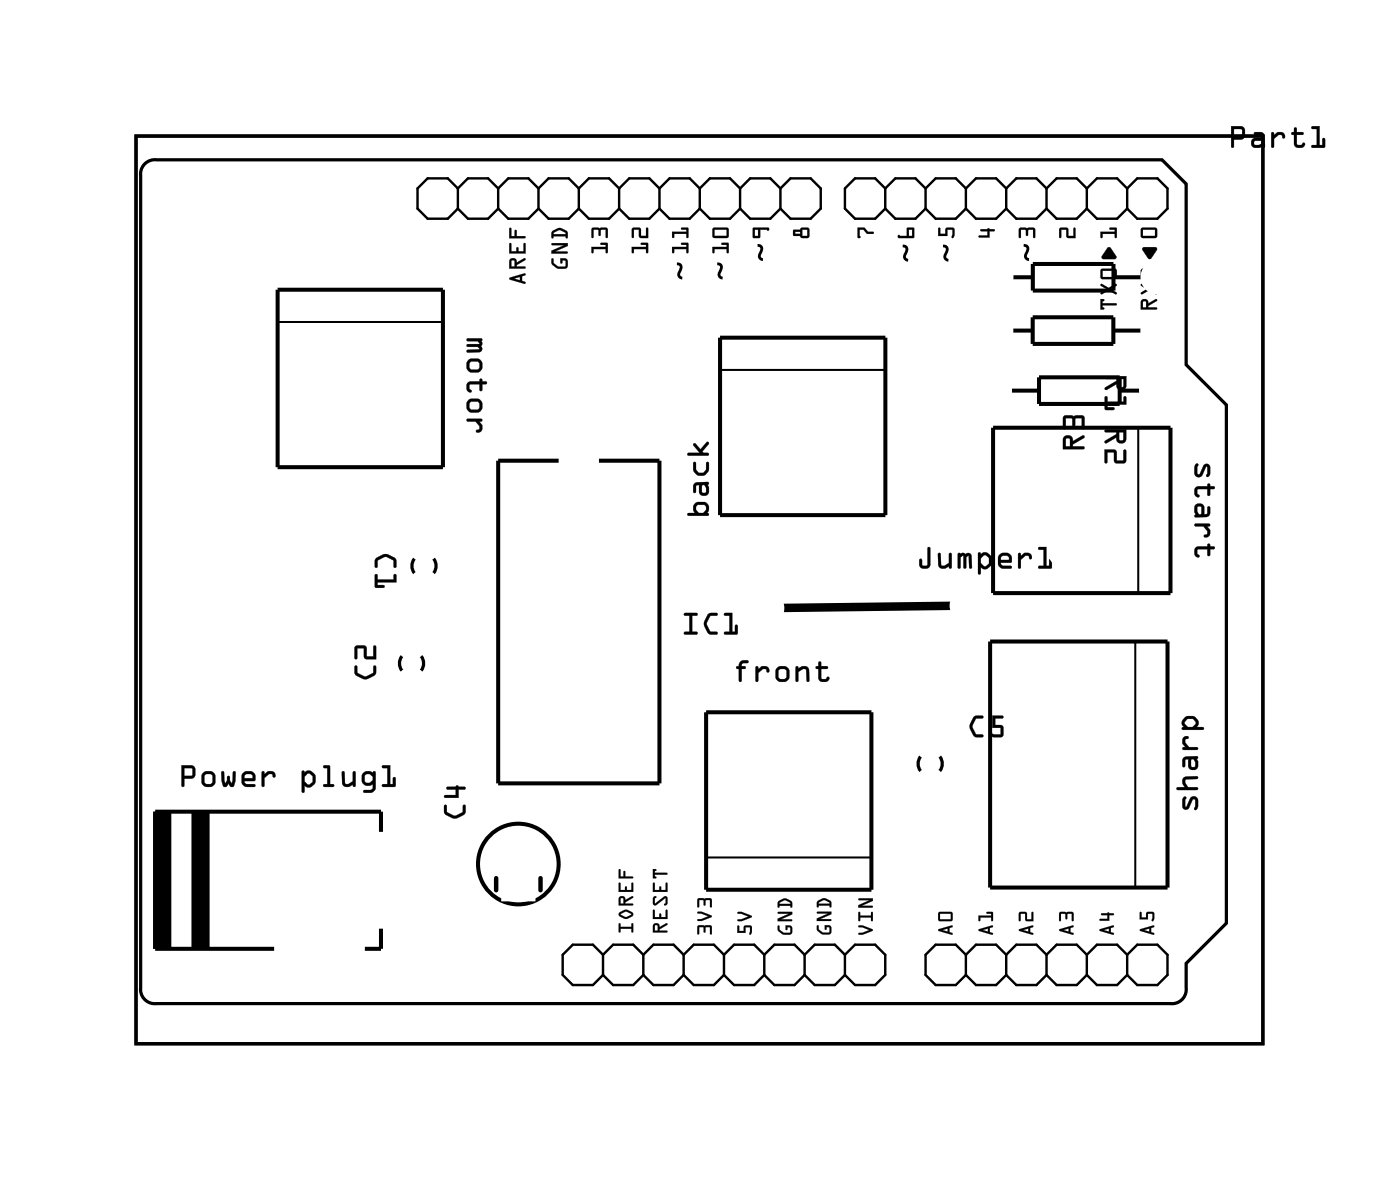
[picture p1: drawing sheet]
<svg xmlns="http://www.w3.org/2000/svg" width="88mm" height="74mm" viewBox="0 0 88 74" stroke-linecap="round" stroke-linejoin="round" font-family="sans-serif">
<path d="M8.6 8.6h71v57.1h-71zM9 10.4a.9 .9 0 0 1 .9-.3h63.3l1.5 1.5v11.4l2.6 2.5v32.6l-2.6 2.6v1.5a.9 .9 0 0 1-1 1h-63.8a.9 .9 0 0 1-1-1v-51.1v-.4zM26.1 35.2a.73 .73 0 0 0 0 .9M27.3 35.2a.73 .73 0 0 1 0 .9M25.3 41.3a.73 .73 0 0 0 0 .9M26.5 41.3a.73 .73 0 0 1 0 .9M58 47.7a.73 .73 0 0 0 0 .8M59.2 47.7a.73 .73 0 0 1 0 .8" fill="none" stroke="#000" stroke-width=".2"/>
<path d="M8.6 8.6h71v57.1h-71z" fill="none" stroke="#000" stroke-width=".06"/>
<g fill="none" stroke="#000" stroke-width=".15">
<path d="M28.8 11.9l-.6-.7h-1.3l-.6 .7v1.2l.6 .7h1.3l.6-.7M28.8 13.1l.7 .7h1.2l.7-.7M28.8 11.9v1.2M28.8 11.9l.7-.7h1.2l.7 .7M31.4 13.1l.6 .7h1.3l.6-.7M31.4 11.9l.6-.7h1.3l.6 .7M31.4 11.9v1.2M33.9 13.1l.7 .7h1.2l.7-.7M33.9 11.9l.7-.7h1.2l.7 .7M33.9 11.9v1.2M36.5 13.1l.6 .7h1.3l.6-.7M36.5 11.9l.6-.7h1.3l.6 .7"/>
<path d="M36.5 11.9v1.2M39 13.1l.6 .7h1.3l.6-.7M39 11.9l.6-.7h1.3l.6 .7M39 11.9v1.2M41.5 13.1l.7 .7h1.2l.7-.7M41.5 11.9l.7-.7h1.2l.7 .7M41.5 11.9v1.2M44.1 13.1l.6 .7h1.3l.6-.7M44.1 11.9l.6-.7h1.3l.6 .7M44.1 11.9v1.2M46.6 13.1l.7 .7h1.2l.7-.7M46.6 11.9l.7-.7h1.2l.7 .7"/>
<path d="M46.6 11.9v1.2M49.2 11.9l.6-.7h1.3l.6 .7v1.2l-.6 .7h-1.3l-.6-.7M49.2 11.9v1.2M55.8 11.9l-.7-.7h-1.2l-.7 .7v1.2l.7 .7h1.2l.7-.7M55.8 13.1l.6 .7h1.3l.6-.7M55.8 11.9l.6-.7h1.3l.6 .7M55.8 11.9v1.2M58.3 11.9v1.2M58.3 13.1l.6 .7h1.3l.6-.7M58.3 11.9l.6-.7h1.3l.6 .7M60.8 11.9v1.2M60.8 13.1l.7 .7h1.3l.6-.7"/>
<path d="M60.8 11.9l.7-.7h1.3l.6 .7M63.4 11.9v1.2M63.4 13.1l.6 .7h1.3l.6-.7M63.4 11.9l.6-.7h1.3l.6 .7M65.9 11.9v1.2M65.9 13.1l.7 .7h1.2l.7-.7M65.9 11.9l.7-.7h1.2l.7 .7M68.5 11.9v1.2M68.5 13.1l.6 .7h1.3l.6-.7M68.5 11.9l.6-.7h1.3l.6 .7M71 11.9v1.2M71 11.9l.6-.7h1.3l.6 .7v1.2l-.6 .7h-1.3l-.6-.7"/>
<path d="M38 60.1l-.6-.6h-1.3l-.7 .6v1.3l.7 .6h1.3l.6-.6M38 60.1l.6-.6h1.3l.6 .6M38 61.4l.6 .6h1.3l.6-.6M38 60.1v1.3M40.5 60.1l.7-.6h1.2l.7 .6M40.5 61.4l.7 .6h1.2l.7-.6M40.5 60.1v1.3M43.1 60.1l.6-.6h1.3l.6 .6M43.1 61.4l.6 .6h1.3l.6-.6M43.1 60.1v1.3M45.6 60.1l.6-.6h1.3l.6 .6M45.6 61.4l.6 .6h1.3l.6-.6"/>
<path d="M45.6 60.1v1.3M48.1 60.1l.7-.6h1.3l.6 .6M48.1 61.4l.7 .6h1.3l.6-.6M48.1 60.1v1.3M50.7 60.1l.6-.6h1.3l.6 .6M50.7 61.4l.6 .6h1.3l.6-.6M50.7 60.1v1.3M53.2 60.1l.7-.6h1.2l.7 .6v1.3l-.7 .6h-1.2l-.7-.6M53.2 60.1v1.3M60.8 60.1l-.6-.6h-1.3l-.6 .6v1.3l.6 .6h1.3l.6-.6M60.8 60.1l.7-.6h1.3l.6 .6M60.8 61.4l.7 .6h1.3l.6-.6"/>
<path d="M60.8 60.1v1.3M63.4 60.1l.6-.6h1.3l.6 .6M63.4 61.4l.6 .6h1.3l.6-.6M63.4 60.1v1.3M65.9 60.1l.7-.6h1.2l.7 .6M65.9 61.4l.7 .6h1.2l.7-.6M65.9 60.1v1.3M68.5 60.1l.6-.6h1.3l.6 .6M68.5 60.1v1.3M68.5 61.4l.6 .6h1.3l.6-.6M71 60.1l.6-.6h1.3l.6 .6v1.3l-.6 .6h-1.3l-.6-.6M71 60.1v1.3"/>
</g>
<g fill="#000">
<path d="M54 14.3h.5l.2 .3h.3v.1h-.4l-.2-.2h-.2v.4l-.1 .1zM59.1 14.4h.1v.3h.3l.1-.3 .5-.1v.5a.11 .11 0 0 1 0 .1 .11 .11 0 0 1-.2 0l.1-.4h-.3v.4h-.6zM61.8 14.5l.5-.1 .4 .1-.4 .1v.4h-.6v-.2h.5v-.2h-.4zM64.2 14.4l.9-.1 .1 .2v.5h-.1v-.5h-.3l-.1 .4-.1-.4h-.3v.4l-.1 .1zM66.8 14.4l.4-.1 .1 .2v.4h.3v-.5l.1-.1 .1 .7h-.6v-.5h-.3v.4l-.1 .1zM69.8 15.6h.2l.3 .5v.2h-.9zM69.3 14.6h.9v-.1h-.3v-.1l.4-.1 .1 .7h-.2v-.3h-.7v.3h-.1zM72 15.6h.8l.1 .1-.5 .6-.4-.6z"/>
<path d="M32.1 17.5l1-.3v.1l-.2 .1v.3h.2v.1l-.1 .1-.9-.3zM32.1 17.5v.1l1 .2-.2-.1v-.3l.2-.1-.1-.1zM32.4 17.5l.4 .2v-.3zM32.4 17.5l.4-.1v.3zM32.1 16.3a.25 .25 0 0 1 .3 0 .25 .25 0 0 1 .2 .2l.5-.2v.1l-.5 .3v.1h.4l.1 .1h-1zM32.1 16.3v.6h1l-.1-.1h-.5v-.1l.6-.3v-.1l-.6 .2a.24 .24 0 0 0-.1-.2 .24 .24 0 0 0-.3 0zM32.2 16.4v.4h.2v-.4zM32.2 16.4h.2v.4h-.2zM32.1 15.3h.1v.5h.3l.1-.2 .1 .2h.3v-.4l.1-.1v.7h-1zM32.1 15.3v.7h1v-.7l-.1 .1v.4h-.3l-.1-.2-.1 .2h-.3v-.5zM32.1 14.4h.1v.5h.2l.1-.4h.1v.4h.4l.1 .1h-1zM32.1 14.4v.6h1l-.1-.1h-.5v-.4l-.1 .4h-.2v-.5z"/>
<path d="M32.1 17.5l1-.3v.1l-.2 .1v.3l.2 .1-1-.2zM32.4 17.5l.4 .2v-.3zM32.1 16.3a.24 .24 0 0 1 .3 0 .24 .24 0 0 1 .2 .2l.5-.2v.1l-.5 .3v.1h.4l.1 .1h-1zM32.2 16.4v.4h.2v-.4zM32.1 15.3h.1v.5h.3l.1-.2 .1 .2h.3v-.4l.1-.1v.7h-1zM32.1 14.4h.1v.5h.2l.1-.4 .1 .4h.4l.1 .1h-1z"/>
<path d="M34.8 16.3h.1v.3l.3 .2 .4-.1v-.3h-.2v.2h-.1v-.3h.4l.1 .4-.2 .2a.65 .65 0 0 1-.9-.6zM34.8 15.3h1v.2l-.8 .3h.7l.1 .1-1.1 .1v-.2l.8-.4h-.7zM34.8 14.6a.61 .61 0 0 1 .9-.1l.1 .4-.1 .1-.1-.1h-.7l-.1 .1zM34.9 14.7h.7v-.1l-.3-.1z"/>
<path d="M34.8 16.3h.1v.3l.2 .2h.5v-.4h-.2v.2h-.1v-.3h.3l.2 .1v.4l-.2 .1h-.5l-.4-.3zM34.8 16.3v.4a.68 .68 0 0 0 .9 .1v-.4l-.1-.1h-.3v.3l.1-.2h.2v.4h-.5l-.2-.2v-.3zM34.8 15.3h1v.2l-.8 .3h.7l.1 .1-1.1 .1v-.2l.8-.3h-.7zM34.8 15.3v.1h.8l-.9 .4v.2l1.1-.1-.1-.1h-.8l.9-.3v-.2zM34.8 14.5l.4-.1h.2l.3 .2 .1 .4h-.2v-.1h-.7l-.1 .1-.1-.3zM34.8 14.6v.4l.1-.1h.7l.1 .1h.1l-.1-.4-.3-.2h-.3zM34.9 14.7h.7v-.1l-.3-.1zM34.9 14.7l.4-.2 .3 .1v.2h-.7z"/>
<path d="M37.3 15.6h.9v-.2h-.3l-.1-.1h.4l.1 .6h-.1v-.2h-.8v.2h-.1zM37.3 14.4l.9-.1 .1 .2v.5h-.1v-.5h-.3l-.1 .4-.1-.4h-.3v.4l-.1 .1z"/>
<path d="M37.3 15.5l.9 .1v-.2h-.3l-.1-.1h.5v.6h-.1v-.2h-.8v.2h-.1zM37.3 15.6v.3h.1v-.2h.8v.2h.1l-.1-.6h-.4l.1 .1h.3v.2zM37.3 14.4l.9-.1 .1 .2v.5h-.1v-.5h-.3l-.1 .4-.1-.4h-.3v.4l-.1 .1zM37.3 14.4v.6l.1-.1v-.4h.3l.1 .4 .1-.4h.3v.4h.1v-.4l-.1-.2z"/>
<path d="M39.8 15.6h.9v-.2h-.3v-.1h.4v.6h-.1v-.2h-.8v.2h-.1zM39.8 14.4l.5-.1 .1 .2v.4h.3v-.5l.1-.1v.7h-.5l-.1-.5h-.3v.4l-.1 .1z"/>
<path d="M39.8 15.5l.9 .1v-.2h-.3v-.1h.4v.6h-.1v-.2h-.8v.2h-.1zM39.8 15.6v.3h.1v-.2h.8v.2h.1v-.6h-.4v.1h.3v.2zM39.8 14.4l.5-.1 .1 .2v.4h.3v-.5l.1-.1v.7h-.5l-.1-.5h-.3v.4l-.1 .1zM39.8 14.4v.6l.1-.1v-.4h.4v.4l.5 .1v-.7l-.1 .1v.5h-.3l-.1-.6z"/>
<path d="M42.3 15.6h.9v-.2h-.3v-.1h.4l.1 .6h-.2v-.2h-.7v.2h-.1zM42.3 14.6h.9v-.1h-.3v-.1l.4-.1 .1 .7h-.2v-.3h-.7v.3h-.1z"/>
<path d="M42.3 15.5l.9 .1v-.2h-.3v-.1h.4l.1 .6h-.2v-.2h-.7v.2h-.1zM42.3 15.6l.1 .3h.1v-.2h.7v.2h.2l-.1-.6h-.4v.1h.3v.2zM42.3 14.6h.9v-.1h-.3v-.1l.4-.1 .1 .7h-.2v-.3h-.7v.3h-.1zM42.3 14.6l.1 .4 .1-.1v-.2h.7v.2h.2l-.1-.6-.4 .1v.1h.3v.1z"/>
<path d="M44.9 15.6h.9v-.2h-.3l-.1-.1h.5v.6h-.1v-.2h-.8v.2h-.1zM44.9 14.4l.9-.1 .1 .2v.4l-.1 .1h-.8l-.1-.1zM45 14.5v.4h.8v-.4z"/>
<path d="M44.9 15.5l.9 .1v-.2h-.3l-.1-.1h.5v.6h-.1v-.2h-.8v.2h-.1zM44.9 15.6v.3h.1v-.2h.8v.2h.1v-.6h-.5l.1 .1h.3v.2zM44.9 14.4l.9-.1 .1 .2v.4l-.1 .1h-.8l-.1-.1zM44.9 14.4v.5l.1 .1h.8l.1-.1v-.4l-.1-.2zM45 14.5v.4h.8v-.4zM45 14.5h.8v.4h-.8z"/>
<path d="M47.4 14.4l1-.1 .1 .2h-.1h-.5v.5h-.4l-.1-.1zM47.6 14.5v.4h.2v-.4z"/>
<path d="M47.4 14.3h1l.1 .2h-.1h-.1h-.4v.5h-.4l-.1-.1zM47.4 14.4l.1 .6h.4v-.5h.5v-.2zM47.6 14.5v.4h.2v-.4zM47.5 14.5h.3v.4h-.3z"/>
<path d="M50 14.5h.4l.1-.2h.4l.1 .2v.4l-.5 .1-.1-.1h-.4zM50.5 14.5v.4h.4v-.4zM50.1 14.6v.1h.3v-.1z"/>
<path d="M50 14.5h.4l.1-.2h.4l.1 .2v.4l-.5 .1-.1-.1h-.4zM50 14.5v.3l.4 .1 .1 .1 .5-.1v-.4l-.1-.2h-.4l-.1 .2zM50.5 14.5v.4h.4v-.4zM50.5 14.5h.4v.4h-.4zM50.1 14.6v.1h.3v-.1zM50.1 14.6h.3v.1h-.3z"/>
<path d="M54 14.3h.5l.2 .3h.3l.1 .1h-.5l-.2-.2h-.2v.4l-.1 .1zM54 14.3l.1 .7 .1-.1-.1-.4h.3l.2 .2h.4v-.1h-.3l-.2-.3z"/>
<path d="M56.6 14.8l.5 .1v-.5h.5v.6h-1zM57.3 14.5v.4h.2v-.4z"/>
<path d="M56.6 14.8l.5 .1v-.6l.5 .1v.6h-1zM56.6 14.8v.2h.9l.1-.6h-.5v.5zM57.3 14.5v.4h.2v-.4zM57.2 14.5h.3v.4h-.3z"/>
<path d="M59.1 14.3l.1 .1v.3h.3l.1-.3 .5-.1v.2v.5l-.2-.1 .1-.4h-.3v.4h-.6zM59.1 14.4v.5h.6v-.4h.3v.4a.11 .11 0 0 0 .1 0 .11 .11 0 0 0 0-.1l-.1-.5-.4 .1v.3h-.4v-.3z"/>
<path d="M61.8 14.4h.4h.1l.4 .1-.4 .1v.4h-.6v-.2h.5v-.2h-.4zM61.8 14.5v.1h.4v.2h-.5v.2h.6v-.4l.4-.1-.4-.1z"/>
<path d="M64.2 14.4l.9-.1 .1 .2v.5h-.1v-.5h-.3l-.1 .4-.1-.4h-.3v.4l-.1 .1zM64.2 14.4v.6l.1-.1v-.4h.3l.1 .4 .1-.4h.3v.4h.1v-.4l-.1-.2z"/>
<path d="M66.8 14.4l.4-.1 .1 .2v.4h.3v-.5l.1-.1 .1 .7h-.6v-.5h-.3v.4l-.1 .1zM66.8 14.4v.6v-.1v-.4h.4v.4l.6 .1-.1-.7-.1 .1v.5h-.3l-.1-.6z"/>
<path d="M69.3 18.8l.3 .1-.1 .2h.8l.1 .1h-.9l.1 .3h-.3zM69.3 17.9l.5 .2 .5-.2v.1l-.3 .2 .4 .3h-.1l-.5-.2-.4 .2v-.1l.3-.2-.3-.2zM69.4 17l.9-.1 .1 .2-.1 .4-.1 .1h-.8l-.1-.2zM69.5 17.1v.3h.7v-.3z"/>
<path d="M69.3 18.8l.3 .1-.1 .2h.8l.1 .1h-.9l.1 .3h-.3zM69.3 18.8v.7l.3-.1h-.1v-.2h.8v-.1h-.8v-.1l.1-.1zM69.3 17.9l.5 .2 .5-.2v.1l-.3 .2 .4 .3h-.1l-.5-.2-.4 .2v-.1l.3-.2-.3-.2zM69.3 17.9l.1 .1 .3 .2-.3 .2v.1l.4-.2 .5 .2-.3-.3 .3-.2v-.1l-.5 .2zM69.4 17l.9-.1 .1 .2v.4l-.2 .1h-.8l-.1-.2zM69.4 17l-.1 .4 .1 .2h.8l.1-.1v-.4v-.2zM69.5 17.1v.3h.7v-.3zM69.5 17h.7v.5h-.7z"/>
<path d="M69.8 15.6h.2l.3 .5v.2h-.8h-.1zM69.8 15.6l-.4 .6 .9 .1v-.1l-.3-.6z"/>
<path d="M69.3 14.6h.9v-.1h-.3v-.1l.4-.1 .1 .7h-.2v-.3h-.7v.3h-.1zM69.3 14.6l.1 .4v-.1l.1-.2h.7v.2h.1v-.6l-.4 .1v.1h.3v.1z"/>
<path d="M72 15.6h.8l.1 .1-.5 .6-.4-.6zM72 15.6v.1l.4 .6 .5-.6-.1-.1z"/>
<path d="M71.9 14.4l.9-.1 .1 .2v.4l-.1 .1h-.9v-.1zM72 14.5v.4h.8v-.4z"/>
<path d="M71.9 14.4l.9-.1 .1 .2v.4l-.1 .1h-.9v-.1zM71.9 14.4v.5v.1h.9l.1-.1v-.4l-.1-.2zM72 14.5v.4h.8v-.4zM72 14.5h.8v.4h-.8z"/>
<path d="M71.9 18.9a.24 .24 0 0 1 .3-.1 .24 .24 0 0 1 .1 .3l.6-.3v.1l-.6 .4v.1h.5l.1 .1h-1zM72 19v.4h.2v-.4zM71.9 17.9l.5 .2 .5-.2v.1l-.4 .2 .4 .3h-.1l-.4-.2-.5 .2v-.1l.3-.2-.3-.2zM71.9 17l.9-.1 .1 .2v.4l-.1 .1h-.9v-.2zM72 17.1v.3h.8v-.3z"/>
<path d="M71.9 18.9a.25 .25 0 0 1 .3-.1 .25 .25 0 0 1 .1 .3l.6-.3v.1l-.6 .4v.1h.5l.1 .1h-1zM71.9 18.9v.6l1-.1h-.1h-.5v-.1l.6-.3v-.2l-.6 .3a.24 .24 0 0 0-.1-.2 .24 .24 0 0 0-.3 0zM72 19v.4h.2v-.4zM72 19h.2v.4h-.2zM71.9 17.9l.5 .2 .5-.2v.1l-.4 .2 .4 .3h-.1l-.4-.2-.5 .2v-.1l.3-.2-.3-.2zM71.9 17.9v.1l.4 .2-.4 .2v.1l.5-.2 .4 .2h.1l-.4-.3 .4-.2v-.1l-.5 .2zM71.9 17l.9-.1 .1 .2v.4l-.1 .1h-.9v-.2zM71.9 17v.4v.2h.9l.1-.1v-.4l-.1-.2zM72 17.1v.3h.8v-.3zM72 17h.8v.5h-.8z"/>
<path d="M77.5 7.9l.8 .1 .1 .2v.5l-.7 .1v.4a.1 .1 0 0 1-.1 .1 .1 .1 0 0 1-.1-.1zM77.6 7.9v1.3v.1l.1-.1v-.4l.6-.1 .1-.5-.1-.2zM77.7 8.1v.5h.5v-.4zM77.7 8.1h.5v.5h-.5zM79 8.3h.4l.2 .1 .1 .8a.09 .09 0 0 1-.1 .1 .09 .09 0 0 1-.1-.1l-.4 .1a.32 .32 0 0 1-.3-.3 .32 .32 0 0 1 .3-.3h.4l-.1-.2h-.4zM79 8.4v.1l.5 .1v.1h-.4a.31 .31 0 0 0-.3 .3 .31 .31 0 0 0 .3 .3l.4-.1 .2 .1v-.7l-.2-.3zM79 8.9l.1 .2h.2l.2-.1-.1-.1zM79 8.9h.5v.1l-.2 .1h-.3zM80.1 8.3h.1l.1 .2 .2-.2a.33 .33 0 0 1 .3 0 .33 .33 0 0 1 .2 .4 .14 .14 0 0 1-.2 0 .14 .14 0 0 1-.1-.2h-.2l-.2 .2v.5a.1 .1 0 0 1-.1 .1 .1 .1 0 0 1-.1-.1zM80.1 8.4v.9h.1v-.6l.3-.2h.2l.2 .2a.23 .23 0 0 0 0-.3 .23 .23 0 0 0-.2-.1h-.2l-.3 .2v-.1zM81.5 8l.2 .1v.2h.3a.1 .1 0 0 1 .1 .1 .1 .1 0 0 1-.1 .1h-.3v.6h.3l.1-.1h.1a.21 .21 0 0 1 0 .2 .21 .21 0 0 1-.2 .1h-.3l-.2-.1v-.7h-.1a.1 .1 0 0 1-.1-.1 .1 .1 0 0 1 .1-.1h.1zM81.5 8.1v.2l-.1 .1 .1 .1v.5a.37 .37 0 0 0 .4 .3 .37 .37 0 0 0 .3-.2l-.1-.1-.1 .1h-.3v-.6h.4v-.1l-.1-.1h-.3v-.2zM82.6 8l.5-.1v1.2h.2v-.3a.1 .1 0 0 1 .1-.1 .1 .1 0 0 1 .1 .1v.5h-.8a.1 .1 0 0 1-.1-.1 .1 .1 0 0 1 .1-.1h.3v-1h-.3zM82.6 8l.1 .1h.3v1h-.3l-.1 .2h.8v-.6h-.1v.4h-.2v-1.2z"/>
<path d="M77.6 7.9l.7 .1 .1 .2-.1 .5-.6 .1v.4l-.1 .1v-.1zM77.7 8.1v.5h.5v-.4zM79 8.3h.5l.2 .3v.7l-.2-.1-.4 .1a.31 .31 0 0 1-.3-.3 .31 .31 0 0 1 .3-.3h.4v-.1l-.5-.1zM79 8.9v.2h.3l.2-.1-.1-.1zM80.1 8.3h.1l.1 .2 .2-.2a.33 .33 0 0 1 .3 0 .33 .33 0 0 1 .1 .4 .12 .12 0 0 1-.1 0 .12 .12 0 0 1-.1-.2h-.2l-.2 .2v.6h-.2zM81.5 8l.2 .1v.2h.4v.1v.1h-.4v.6h.3l.1-.1h.1a.35 .35 0 0 1-.3 .3 .35 .35 0 0 1-.4-.3v-.5l-.2-.1 .2-.1zM82.6 8l.5-.1v1.2h.2v-.4h.1v.6h-.8l.1-.2h.3v-1h-.3z"/>
<path d="M23.7 35.1l.5-.2h.3l.4 .3 .1 .5h-.2v-.4l-.5-.2-.5 .2v.4l-.1 .1-.1-.5zM23.6 36.2h.2v.3h1v-.3h.1l.1 .5h-1.2v.1l.4 .1v.1h-.5z"/>
<path d="M23.7 35.1l.5-.2h.3l.4 .3 .1 .5a.1 .1 0 0 1-.1 .1 .1 .1 0 0 1-.1-.1v-.4l-.5-.2-.5 .2v.4a.1 .1 0 0 1-.1 .1 .1 .1 0 0 1-.1-.1zM23.7 35.2l-.1 .1 .1 .4h.1v-.4l.5-.2 .5 .2v.4h.1v-.5l-.4-.3a.77 .77 0 0 0-.8 .3zM23.6 36.2h.2v.3h1v-.3a.1 .1 0 0 1 .1-.1 .1 .1 0 0 1 .1 .1v.5h-1.2v.1h.3a.1 .1 0 0 1 .1 .1 .1 .1 0 0 1-.1 .1h-.5zM23.6 36.2l.1 .8h.5v-.1h-.4v-.2h1.2l-.1-.5h-.1v.3h-1v-.3z"/>
<path d="M29.4 21.3h1l-.1 .8-.9 .1v-.2h.8l-.1-.2h-.7v-.1l.8-.1-.1-.1h-.7zM29.4 23a.5 .5 0 0 1 1 0 .5 .5 0 0 1-1 0zM29.6 22.8v.3l.1 .2 .5-.1v-.3l-.1-.1zM29.5 24.1l.7-.1 .1-.2 .1 .2 .3 .1-.1 .1h-.2v.4h-.1h-.1v-.4h-.6v.3l.1 .1v.1a.34 .34 0 0 1-.3-.2 .34 .34 0 0 1 .1-.4zM29.4 25.6a.5 .5 0 0 1 1 0 .5 .5 0 0 1-1 0zM29.6 25.3v.4l.1 .1h.5v-.4l-.1-.1zM29.4 26.4h.9l.1 .1h-.2l.2 .3a.33 .33 0 0 1 0 .3 .33 .33 0 0 1-.4 .1 .12 .12 0 0 1 0-.1 .12 .12 0 0 1 .2-.1v-.2l-.2-.3h-.6z"/>
<path d="M29.4 21.3h.9l.1 .3-.1 .2a.21 .21 0 0 1 .1 .2 .21 .21 0 0 1-.2 .2h-.7a.1 .1 0 0 1-.1-.1 .1 .1 0 0 1 .1-.1h.7l-.1-.2-.6 .1a.1 .1 0 0 1-.1-.1 .1 .1 0 0 1 .1-.1l.7-.1-.1-.1h-.7zM29.4 21.3v.2h.7l.1 .1-.8 .1v.1h.7l.1 .2h-.7l-.1 .2h.8a.21 .21 0 0 0 .2-.2 .21 .21 0 0 0-.1-.2l.1-.2-.1-.3zM29.4 23a.51 .51 0 0 1 1 0 .51 .51 0 0 1-1 0zM29.4 23a.5 .5 0 0 0 1 0 .5 .5 0 0 0-1 0zM29.6 22.8v.1v.3h.6v-.3l-.1-.1zM29.6 22.8h.5l.1 .1v.3l-.6 .1v-.2zM29.5 24.1l.2-.1h.5v-.1a.1 .1 0 0 1 .1-.1 .1 .1 0 0 1 .1 .1v.1h.2a.1 .1 0 0 1 .1 .1 .1 .1 0 0 1-.1 .1h-.2v.3a.1 .1 0 0 1-.1 .1 .1 .1 0 0 1-.1-.1v-.3h-.6v.3l.1 .1v.1a.21 .21 0 0 1-.2 0 .21 .21 0 0 1-.1-.2zM29.5 24.1a.38 .38 0 0 0 .1 .6l.1-.1-.1-.1v-.3h.6v.4h.1l.1-.1v-.3h.2l.1-.1-.3-.1-.1-.1-.1 .1zM29.4 25.6a.51 .51 0 0 1 1 0 .51 .51 0 0 1-1 0zM29.4 25.6a.5 .5 0 0 0 1 0 .5 .5 0 0 0-1 0zM29.6 25.3v.1v.4l.6-.1v-.3l-.1-.1zM29.6 25.3h.5l.1 .1v.4h-.6v-.1zM29.4 26.4h.9a.1 .1 0 0 1 .1 .1 .1 .1 0 0 1-.1 .1l-.1-.1 .2 .3a.33 .33 0 0 1 0 .3 .33 .33 0 0 1-.4 .1 .14 .14 0 0 1 0-.1 .14 .14 0 0 1 .2-.1v-.2l-.2-.3-.6 .1zM29.4 26.4v.1h.6l.2 .3v.2l-.2 .2a.23 .23 0 0 0 .3 0 .23 .23 0 0 0 .1-.2v-.2l-.2-.3h.2l-.1-.1z"/>
<path d="M43.1 38.6h.8a.1 .1 0 0 1 .1 .1 .1 .1 0 0 1-.1 .1h-.3v1h.3a.1 .1 0 0 1 .1 .1 .1 .1 0 0 1-.1 .1h-.7a.1 .1 0 0 1-.1-.1 .1 .1 0 0 1 .1-.1h.2v-1h-.3zM43.1 38.6v.2h.3v1h-.3v.1h.8v-.1h-.3v-1h.3v-.1zM44.6 38.7l.5-.1a.1 .1 0 0 1 .1 .1 .1 .1 0 0 1-.1 .1h-.3l-.3 .5 .3 .5h.3a.1 .1 0 0 1 .1 .1 .1 .1 0 0 1-.1 .1l-.4-.1-.3-.4-.1-.3zM44.6 38.7l-.2 .4a.83 .83 0 0 0 .3 .8l.4 .1 .1-.1v-.1h-.5l-.2-.4v-.2l.2-.4h.5v-.1v-.1h-.4zM45.6 38.6h.5v1.2h.2v-.4a.1 .1 0 0 1 .1-.1 .1 .1 0 0 1 .1 .1v.5l-.8 .1a.1 .1 0 0 1-.1-.1 .1 .1 0 0 1 .1-.1h.3v-1h-.3zM45.6 38.6l.1 .2h.3v1h-.3l-.1 .1h.8v-.5h-.1v.4h-.2v-1.2z"/>
<path d="M43.1 38.6l.8 .1v.1h-.3v1h.3v.2l-.8-.1v-.1h.3v-1h-.3zM44.6 38.7l.2-.1 .4 .1v.1h-.4l-.3 .5 .3 .5h.4v.1l-.1 .1a.6 .6 0 0 1-.7-.6v-.3zM45.6 38.6h.5v1.2h.2v-.4l.1-.1v.7l-.8-.1 .1-.1h.3v-1h-.3z"/>
<path d="M43.8 31.7l.2-.1 .5 .1 .1 .1 .1 .3-.2 .2 .2 .1-.1 .1h-1.3l.1-.2h.4l-.1-.4zM43.9 31.8l-.1 .3 .2 .2h.3l.2-.2-.1-.3zM43.7 30.5l.9-.1 .1 .6a.31 .31 0 0 1-.4 .2 .31 .31 0 0 1-.3-.2v-.5v.1h-.2v.4h-.1zM44.2 30.6v.4h.2l.1-.3-.1-.2zM43.7 29.1h.1v.5l.2 .2h.3l.2-.2v-.5h.2v.4a.5 .5 0 0 1-.5 .5 .5 .5 0 0 1-.5-.5zM43.7 27.9h.1l.3 .4 .4-.4h.1v.1l-.4 .4 .1 .1h.3v.2h-1.3l.1-.2h.7l-.4-.4z"/>
<path d="M43.8 31.7l.2-.1 .5 .1 .2 .2-.2 .4a.11 .11 0 0 1 .2 .1 .1 .1 0 0 1-.1 .1h-1.2a.1 .1 0 0 1-.1-.1 .1 .1 0 0 1 .1-.1h.4l-.1-.2zM43.8 31.7l-.1 .4 .1 .2h-.4l-.1 .2h1.3v-.2h-.1l.2-.2-.1-.4-.2-.1zM43.9 31.9v.2l.1 .2h.3l.2-.2-.1-.3zM43.9 31.8h.5l.1 .1v.2l-.2 .2h-.3l-.2-.2zM43.7 30.4l.9-.1a.09 .09 0 0 1 .1 .1 .09 .09 0 0 1-.1 .1l.1 .5a.32 .32 0 0 1-.4 .2 .32 .32 0 0 1-.3-.2v-.5l-.1 .1v.4a.1 .1 0 0 1-.1 .1 .1 .1 0 0 1-.1-.1zM43.7 30.5v.5h.1v-.4l.2-.1h.1l-.1 .5a.31 .31 0 0 0 .3 .2 .31 .31 0 0 0 .4-.2l-.1-.6zM44.2 30.6v.4h.2l.1-.3-.1-.2zM44.2 30.6l.2-.1 .1 .2-.1 .3h-.2zM43.7 29.1h.1l.1 .5 .2 .2h.2l.2-.2v-.4a.1 .1 0 0 1 .1-.1 .1 .1 0 0 1 .1 .1l-.1 .5a.49 .49 0 0 1-.8 .1l-.1-.2zM43.7 29.1v.5l.2 .3h.2h.4l.1-.3v-.5h-.1v.5l-.2 .2h-.3l-.1-.2-.1-.5zM43.7 27.9h.1l.3 .4 .4-.4a.1 .1 0 0 1 .1-.1 .1 .1 0 0 1 0 .2l-.4 .4 .1 .1h.3a.1 .1 0 0 1 .1 .1 .1 .1 0 0 1-.1 .1h-1.2a.1 .1 0 0 1-.1-.1 .1 .1 0 0 1 .1-.1h.7l-.4-.4zM43.7 27.9v.2l.4 .4h-.7l-.1 .2h1.3v-.2h-.3l-.1-.1 .4-.4v-.1h-.1l-.4 .4-.3-.3z"/>
<path d="M58.4 34.5h.2v1a.37 .37 0 0 1-.3 .3 .37 .37 0 0 1-.4-.3v-.2a.1 .1 0 0 1 .1-.1 .1 .1 0 0 1 .1 .1v.3h.3zM58.5 34.5l-.1 1.1h-.3l-.1-.4h-.1v.3a.35 .35 0 0 0 .4 .3 .35 .35 0 0 0 .3-.3v-1zM59.1 34.8l.2 .1v.7h.1l.4-.1v-.6a.1 .1 0 0 1 .1-.1 .1 .1 0 0 1 .1 .1v.8a.11 .11 0 0 1-.2 .1 .1 .1 0 0 1 0-.1 .39 .39 0 0 1-.7-.1zM59.1 34.9v.7a.32 .32 0 0 0 .5 .2l.2-.2v.2h.1v-.9h-.1v.6l-.4 .1h-.1l-.1-.7zM60.4 34.8h.3l.1 .1a.21 .21 0 0 1 .3-.1 .21 .21 0 0 1 .1 .2v.7a.1 .1 0 0 1-.1 .1 .1 .1 0 0 1-.1-.1v-.7l-.1 .1v.6a.1 .1 0 0 1-.1 .1 .1 .1 0 0 1-.1-.1l-.1-.7-.1 .1v.6a.1 .1 0 0 1-.1 .1 .1 .1 0 0 1-.1-.1zM60.4 34.9v.9l.1-.1v-.6l.1-.1 .1 .8h.2v-.7l.1-.1 .1 .7 .1 .1v-.8a.21 .21 0 0 0-.2-.2 .21 .21 0 0 0-.2 .1l-.1-.1zM61.6 34.8h.2v.1l.2-.1h.2l.2 .2 .1 .2a.5 .5 0 0 1-.3 .6l-.2 .1-.2-.2v.4a.1 .1 0 0 1-.1 .1 .1 .1 0 0 1-.1-.1zM61.6 34.8v1.3l.1 .1 .1-.1v-.4l.2 .1h.2l.2-.2 .1-.4-.3-.4h-.2l-.2 .1v-.1zM62 35l-.2 .2v.2l.3 .3 .2-.2v-.3l-.2-.2zM62 35h.1l.2 .2v.3l-.2 .2-.3-.3v-.2zM62.9 34.9l.3-.1h.3l.2 .1 .1 .2-.1 .3h-.7l.2 .2h.5a.1 .1 0 0 1 .1 .1 .1 .1 0 0 1-.1 .1h-.6l-.1-.1-.1-.2zM63 35l-.1 .5 .1 .2 .2 .1h.5v-.2h-.5l-.2-.1v-.1h.7v-.3l-.1-.2-.1-.1h-.3zM63.1 35.1l-.1 .2h.6l-.1-.3zM63.1 35.1l.4-.1 .1 .3h-.6zM64.2 34.8h.1v.2l.2-.2a.33 .33 0 0 1 .4 0 .33 .33 0 0 1 .1 .4 .14 .14 0 0 1-.2 0 .14 .14 0 0 1 0-.2h-.2l-.3 .2v.5a.1 .1 0 0 1-.1 .1 .1 .1 0 0 1-.1-.1zM64.2 34.9v.9h.1v-.6l.3-.2h.2l.1 .2a.23 .23 0 0 0 .1-.3 .23 .23 0 0 0-.3-.1h-.2l-.2 .2v-.1zM65.4 34.5l.5-.1v1.2h.2v-.3a.1 .1 0 0 1 .1-.1 .1 .1 0 0 1 .1 .1l-.1 .5h-.7a.1 .1 0 0 1-.1-.1 .1 .1 0 0 1 .1-.1h.2v-1h-.3zM65.4 34.5l.1 .1h.3v1h-.3l-.1 .2h.8v-.6h-.1v.4h-.2v-1.2z"/>
<path d="M58.5 34.5h.1v1a.36 .36 0 0 1-.3 .3 .36 .36 0 0 1-.4-.3v-.3h.1h.1v.4h.3zM59.1 34.8l.2 .1v.7h.1l.4-.1v-.6l.1-.1v1h-.1v-.1a.38 .38 0 0 1-.4 .1 .38 .38 0 0 1-.3-.2zM60.4 34.8l.7 .1 .1 .9h-.1l-.1-.8-.1 .1-.1 .7h-.1v-.8l-.2 .1v.7h-.1zM61.6 34.8h.2v.1l.2-.1h.2l.3 .3a.54 .54 0 0 1-.4 .7l-.3-.1v.4h-.2zM62 35l-.2 .2v.2l.3 .3 .2-.2v-.3l-.2-.2zM63 34.9l.2-.1h.3l.1 .1 .1 .2v.3l-.7 .1 .2 .1h.5v.2h-.5l-.2-.1-.1-.2zM63.1 35.1l-.1 .2h.6l-.1-.3zM64.2 34.8h.1v.2l.2-.2a.33 .33 0 0 1 .4 0 .33 .33 0 0 1 .1 .4 .12 .12 0 0 1-.2 0 .12 .12 0 0 1 0-.2h-.2l-.3 .2v.6h-.1zM65.4 34.5l.5-.1v1.2h.2v-.4h.1v.6h-.8l.1-.2h.2v-1h-.2z"/>
<path d="M67 27.5a.32 .32 0 0 1 .4-.1 .32 .32 0 0 1 .2 .4l.7-.4v.2l-.7 .4v.1h.6l.1 .1-1.3 .1zM67.2 27.6l-.1 .5h.3v-.4zM67 26.2h1.2l.1 .1v.7h-.1l-.1-.7-.3 .1-.1 .4-.1 .1v-.1l-.1-.4-.4-.1v.6l-.1 .1z"/>
<path d="M67 27.5a.32 .32 0 0 1 .4-.1 .32 .32 0 0 1 .2 .4l.6-.4a.1 .1 0 0 1 .1 .1 .1 .1 0 0 1 0 .1l-.7 .4v.1h.6a.1 .1 0 0 1 .1 .1 .1 .1 0 0 1-.1 .1h-1.2v-.6zM67 27.5v.8l1.3-.1-.1-.1h-.6v-.1l.7-.4v-.2l-.7 .4a.31 .31 0 0 0-.2-.4 .31 .31 0 0 0-.4 .1zM67.2 27.6l-.1 .5h.3v-.4zM67.2 27.6h.2v.5h-.3zM67 26.2h1.2l.1 .1v.6a.1 .1 0 0 1-.1 .1 .1 .1 0 0 1-.1-.1v-.6l-.3 .1-.1 .4a.1 .1 0 0 1-.1 .1 .1 .1 0 0 1-.1-.1v-.4l-.4-.1v.6a.1 .1 0 0 1-.1 .1 .1 .1 0 0 1 0-.1zM67 26.2v.8l.1-.1v-.6l.4 .1 .1 .4h.1l.1-.4 .4-.1v.7h.1v-.7l-.1-.1z"/>
<path d="M69.6 27.1l1.3-.1v.7a.31 .31 0 0 1-.3 .2 .31 .31 0 0 1-.3-.3l-.7 .3v-.1l.7-.5v-.1h-.7zM70.5 27.2v.5h.2l.1-.5zM69.6 28.3l.7 .1 .1 .6h.4v-.6l.1-.1v.8l-.1 .1h-.5l-.1-.2v-.5h-.4v.6l-.2 .1z"/>
<path d="M69.6 27.1l1.4-.1v.7a.32 .32 0 0 1-.4 .2 .32 .32 0 0 1-.3-.3l-.6 .3a.1 .1 0 0 1-.1 0 .1 .1 0 0 1 0-.2l.7-.4v-.1h-.7zM69.6 27.1v.1h.7v.2l-.7 .4v.1l.7-.4a.31 .31 0 0 0 .3 .4 .31 .31 0 0 0 .3-.2v-.7zM70.5 27.2v.5h.2l.1-.5zM70.5 27.2h.3l-.1 .5h-.2zM69.6 28.3l.7 .1 .1 .6h.4v-.6a.1 .1 0 0 1 .1-.1 .1 .1 0 0 1 .1 .1v.6l-.2 .2-.6-.1v-.6h-.4v.6a.1 .1 0 0 1-.1 .1 .1 .1 0 0 1-.1-.1zM69.6 28.3v.9l.2-.1v-.6h.4v.5l.1 .2h.5l.1-.1v-.8l-.1 .1v.6h-.5v-.6z"/>
<path d="M69.6 23.7h1.4v.6a.31 .31 0 0 1-.4 .3 .31 .31 0 0 1-.3-.4l-.7 .4v-.2l.7-.4v-.1h-.7zM70.5 23.9v.4l.2 .1 .1-.5zM69.6 25h.2v.3h1v-.3h.1l.1 .5h-1.2v.1l.4 .1v.1h-.6z"/>
<path d="M69.6 23.7h1.4v.6a.32 .32 0 0 1-.4 .3 .32 .32 0 0 1-.3-.4l-.6 .4a.1 .1 0 0 1-.1-.1 .1 .1 0 0 1 0-.1l.7-.4v-.1h-.7zM69.6 23.7v.2h.7v.1l-.7 .4v.1l.7-.3a.31 .31 0 0 0 .3 .4 .31 .31 0 0 0 .3-.3l.1-.6zM70.5 23.9v.4l.2 .1 .1-.5zM70.5 23.9h.3l-.1 .5-.2-.1zM69.6 25h.2v.3h1v-.3a.1 .1 0 0 1 .1-.1 .1 .1 0 0 1 .1 .1v.5h-1.2v.1h.3a.1 .1 0 0 1 .1 .1 .1 .1 0 0 1-.1 .1h-.5zM69.6 25v.8h.6v-.1h-.4v-.2h1.2l-.1-.5h-.1v.3h-1v-.3z"/>
<path d="M75.3 29.2h.2l-.1 .2 .1 .5 .1-.1 .2-.5a.22 .22 0 0 1 .3-.1 .22 .22 0 0 1 .1 .2v.4l-.1 .2a.12 .12 0 0 1-.1-.1 .12 .12 0 0 1 .1-.1l-.1-.4-.2 .5a.27 .27 0 0 1-.3 .1 .27 .27 0 0 1-.3-.2zM75.3 30.7l.8-.1v-.1l.1 .1 .3 .1v.1h-.3v.4h-.1v-.4h-.6l-.1 .3 .2 .1-.1 .1a.34 .34 0 0 1-.3-.2 .34 .34 0 0 1 .1-.4zM75.3 31.8l.2-.1 .3 .1 .1 .6 .1-.1 .1-.4h.1v.6l-.2 .1h-.7v-.2l-.1-.4zM75.4 31.9v.3l.1 .2h.1l.1-.5zM75.3 33h.9v.1l-.2 .1 .2 .2a.33 .33 0 0 1 0 .3 .33 .33 0 0 1-.3 .1 .12 .12 0 0 1 0-.1 .12 .12 0 0 1 .1-.1l.1-.2-.3-.2-.5-.1zM75.3 34.5l.8-.1v-.2l.1 .2 .3 .1v.1h-.3v.4h-.1v-.4h-.6l-.1 .2 .2 .2-.1 .1a.34 .34 0 0 1-.3-.2 .34 .34 0 0 1 .1-.4z"/>
<path d="M75.3 29.2a.12 .12 0 0 1 .2 .1 .12 .12 0 0 1-.1 .1v.4l.1 .1 .4-.7h.2l.1 .1a.71 .71 0 0 1-.1 .7 .12 .12 0 0 1-.1 0 .12 .12 0 0 1 0-.2v-.4l-.2 .5a.28 .28 0 0 1-.3 .2 .28 .28 0 0 1-.3-.3zM75.3 29.2v.3v.5l.2 .1 .2-.1 .3-.6 .1 .4a.11 .11 0 0 0-.1 .2 .09 .09 0 0 0 .1 0l.1-.2v-.4a.22 .22 0 0 0-.1-.2 .22 .22 0 0 0-.3 .1l-.2 .5-.1 .1-.1-.5 .1-.2zM75.3 30.7l.2-.1h.6l-.1-.1a.1 .1 0 0 1 .1-.1 .1 .1 0 0 1 .1 .1v.1h.2a.1 .1 0 0 1 .1 .1 .1 .1 0 0 1-.1 .1h-.2v.3a.1 .1 0 0 1-.1 .1 .1 .1 0 0 1-.1-.1l.1-.3h-.6l-.1 .3 .2 .1-.1 .1a.21 .21 0 0 1-.2 0 .21 .21 0 0 1-.1-.2zM75.3 30.7a.38 .38 0 0 0 .2 .6l.1-.1-.2-.1 .1-.3h.6v.4l.1-.1v-.3h.3v-.1l-.3-.1-.1-.1v.1zM75.3 31.8l.2-.1 .3 .1 .1 .6 .1-.1v-.3a.1 .1 0 0 1 .1-.1 .1 .1 0 0 1 .1 .1v.4l-.1 .1-.8 .1a.09 .09 0 0 1-.1-.1 .09 .09 0 0 1 .1-.1l-.1-.2zM75.3 31.8v.2v.4v.1l.7 .1 .2-.1v-.6h-.1v.5h-.3v-.6l-.2-.1zM75.4 31.9v.3l.1 .2h.1l.1-.5zM75.4 31.9h.3l-.1 .5h-.1l-.1-.2zM75.3 33h.8a.1 .1 0 0 1 .1 .1 .1 .1 0 0 1-.1 .1h-.1l.2 .2a.33 .33 0 0 1 0 .3 .33 .33 0 0 1-.3 .1 .14 .14 0 0 1 0-.1 .14 .14 0 0 1 .1-.1l.1-.2-.3-.2h-.5zM75.3 33v.1h.5l.3 .3v.2l-.2 .2a.23 .23 0 0 0 .2 0 .23 .23 0 0 0 .1-.2v-.2l-.2-.3h.2v-.1zM75.3 34.5l.2-.1h.6l-.1-.1a.1 .1 0 0 1 .1-.1 .1 .1 0 0 1 .1 .1v.1h.2a.1 .1 0 0 1 .1 .1 .1 .1 0 0 1-.1 .1h-.2v.3a.1 .1 0 0 1-.1 .1 .1 .1 0 0 1-.1-.1l.1-.3h-.6l-.1 .2 .2 .2-.1 .1a.21 .21 0 0 1-.2 0 .21 .21 0 0 1-.1-.3zM75.3 34.5a.38 .38 0 0 0 .2 .6l.1-.1-.2-.1 .1-.3h.6v.4l.1-.1v-.3h.3v-.1l-.3-.1-.1-.2v.2z"/>
<path d="M11.4 48.2h.7l.2 .3-.1 .5h-.6v.5a.1 .1 0 0 1-.1 .1 .1 .1 0 0 1-.1-.1zM11.4 48.2v1.3h.1h.1v-.5h.6l.1-.5-.2-.3zM11.6 48.4v.5l.5-.1v-.4zM11.6 48.4h.5v.4l-.5 .1zM12.7 49.1a.51 .51 0 0 1 1 0 .51 .51 0 0 1-1 0zM12.7 49.1a.49 .49 0 0 0 .9 0 .49 .49 0 0 0-.9 0zM12.9 48.8v.5l.1 .1 .4-.1-.1-.5-.3-.1zM12.9 48.8l.3-.1 .2 .1v.4l-.1 .2h-.3l-.1-.1zM14 48.6h.1l.1 .7 .1-.4a.1 .1 0 0 1 .1 0 .1 .1 0 0 1 .1 0l.1 .4 .1-.7a.1 .1 0 0 1 .1 0 .1 .1 0 0 1 .1 .1l-.2 .8-.2 .1-.1-.3-.1 .3h-.2l-.2-.4zM14 48.6v.6v.3h.3l.1-.2 .1 .2h.2l.1-.3v-.6l-.1 .1-.1 .7-.2-.5-.2 .5-.1-.7zM15.3 48.7l.2-.1h.3l.2 .1 .1 .2v.3h-.7l.1 .2h.5a.1 .1 0 0 1 .1 .1 .1 .1 0 0 1-.1 .1h-.5l-.2-.2-.1-.2zM15.3 48.7l-.1 .5 .1 .2 .2 .1h.6l-.1-.1h-.5l-.1-.2h.7v-.3l-.1-.2-.2-.1h-.3zM15.4 48.8v.2h.5l-.1-.2zM15.4 48.8l.4-.1 .1 .3h-.5zM16.5 48.6h.1l.1 .2 .2-.2a.33 .33 0 0 1 .3 0 .33 .33 0 0 1 .2 .3 .14 .14 0 0 1-.2 0 .14 .14 0 0 1-.1-.1l-.1-.1-.3 .3v.5a.1 .1 0 0 1-.1 .1 .1 .1 0 0 1-.1-.1zM16.5 48.6v.9h.1l.1-.5 .2-.3h.2l.2 .2a.23 .23 0 0 0 0-.2 .23 .23 0 0 0-.2-.1h-.2l-.2 .2-.1-.2zM19 48.5h.2v.2l.2-.2h.2l.2 .2 .1 .2a.5 .5 0 0 1-.3 .6l-.2 .1-.2-.1v.3a.1 .1 0 0 1-.1 .1 .1 .1 0 0 1-.1-.1zM19 48.6v1.2l.1 .1 .1-.1v-.4l.2 .2 .2-.1 .2-.2 .1-.4-.3-.3-.2-.1-.2 .2v-.1zM19.4 48.7l-.2 .2v.3l.3 .2 .2-.2v-.3l-.2-.2zM19.4 48.7h.1l.2 .2v.3l-.2 .2-.3-.2v-.3zM20.4 48.2h.4v1.2h.2a.1 .1 0 0 1 .1 .1 .1 .1 0 0 1-.1 .1h-.6a.1 .1 0 0 1-.1-.1 .1 .1 0 0 1 .1-.1h.2v-1h-.2zM20.4 48.2v.2h.2v1h-.2v.1h.6v-.1h-.2v-1.1zM21.6 48.6h.1v.7l.1 .1 .4-.2v-.5a.1 .1 0 0 1 .1-.1 .1 .1 0 0 1 .1 .1v.8a.1 .1 0 0 1-.1 .1 .11 .11 0 0 1-.1-.2 .39 .39 0 0 1-.7-.1zM21.6 48.6v.7a.32 .32 0 0 0 .5 .2l.1-.1 .1 .1h.1v-.9h-.2v.6l-.4 .2-.1-.1v-.7zM22.9 48.7l.2-.1h.3l.1 .1a.1 .1 0 0 1 .1-.1 .1 .1 0 0 1 .1 .1l-.1 1-.2 .2h-.4a.1 .1 0 0 1-.1-.1 .1 .1 0 0 1 .1-.1h.4l.1-.3-.2 .1-.4-.1-.1-.2zM23 48.6l-.2 .2v.5l.3 .2 .4-.2v.3l-.1 .1-.5 .1v.1h.4l.2-.1 .2-.1v-1l-.1-.1a.19 .19 0 0 1-.3 0zM23 48.8v.4l.1 .1h.2l.2-.2v-.2l-.2-.1zM23 48.8h.3l.2 .1v.2l-.2 .2h-.2l-.1-.1zM24.1 48.2h.5v1.2h.2l-.1-.4a.1 .1 0 0 1 .1-.1 .1 .1 0 0 1 .1 .1v.5l-.8 .1a.1 .1 0 0 1-.1-.1 .1 .1 0 0 1 .1-.1h.3v-1h-.3zM24.1 48.2v.2h.3v1h-.3v.1h.8v-.6l-.1 .1v.4h-.2v-1.2z"/>
<path d="M11.4 48.2h.7l.2 .3-.1 .5h-.6v.5l-.1 .1-.1-.1zM11.6 48.4v.5l.5-.1v-.4zM12.7 49.1a.5 .5 0 0 1 1 0 .5 .5 0 0 1-1 0zM12.9 48.8v.5l.1 .1h.3l.1-.2v-.4l-.2-.1zM14 48.6h.1l.1 .7 .2-.4 .2 .4 .1-.7h.1v.1a.95 .95 0 0 1-.1 .8h-.2l-.1-.2-.1 .2h-.2a.95 .95 0 0 1-.2-.8zM15.3 48.7l.2-.1h.3l.2 .1 .1 .2v.3h-.7l.1 .2h.5l.1 .1-.6 .1-.2-.2-.1-.2zM15.4 48.8v.2h.5l-.1-.2zM16.5 48.6h.1l.1 .2 .2-.2a.33 .33 0 0 1 .3 0 .33 .33 0 0 1 .1 .3 .12 .12 0 0 1-.1 0 .12 .12 0 0 1 0-.1l-.2-.1-.3 .3v.5h-.2zM19 48.6h.2v.1l.2-.2h.2l.3 .3a.54 .54 0 0 1-.4 .8l-.3-.1v.4h-.2zM19.4 48.7l-.2 .2v.3l.3 .2 .2-.2v-.3l-.2-.2zM20.4 48.2h.4v1.2h.2v.1h-.6v-.1h.2v-1h-.2zM21.6 48.6h.1v.7l.1 .1 .4-.2v-.6h.2v.9h-.1l-.1-.1a.38 .38 0 0 1-.3 .2 .38 .38 0 0 1-.3-.3zM22.9 48.7l.2-.1 .4 .1v-.1h.2v1.1l-.3 .2h-.5v-.1l.5-.1 .1-.3-.2 .1-.4-.1-.1-.2zM23 48.8v.4l.1 .1h.2l.2-.2v-.2l-.2-.1zM24.1 48.2h.5v1.2h.2v-.4l.1-.1v.6h-.8v-.1h.3v-1h-.3z"/>
<path d="M22.4 41.9l.1 .1v.4l.5 .2 .5-.2v-.4l.1-.1 .1 .1a.6 .6 0 0 1-.6 .8l-.3-.1-.4-.2-.1-.2zM22.4 40.7h.6l.1 .1v.5h.4v-.6h.1l.1 .8h-.7l-.1-.7h-.4v.6l-.1 .1z"/>
<path d="M22.4 41.9l.1 .1v.4l.5 .2 .5-.2v-.4a.1 .1 0 0 1 .1-.1 .1 .1 0 0 1 .1 .1l-.1 .5-.6 .3-.6-.3zM22.4 41.9v.6l.4 .2a.83 .83 0 0 0 .9-.3v-.4l-.1-.1-.1 .1v.4l-.4 .2h-.2l-.4-.2v-.4zM22.4 40.7h.7v.6h.4v-.6a.1 .1 0 0 1 .1-.1 .1 .1 0 0 1 .1 .1v.8h-.7l-.1-.7h-.4v.6a.1 .1 0 0 1-.1 .1 .1 .1 0 0 1-.1-.1zM22.4 40.7v.8l.1-.1v-.6h.4l.1 .7h.7l-.1-.8h-.1v.6h-.4v-.5l-.1-.1z"/>
<path d="M28 50.7h.1l.1 .4 .5 .3 .4-.3 .1-.4h.1v.1a.6 .6 0 0 1-.6 .7h-.2l-.4-.2-.1-.2zM28.1 49.6l.6-.1h.1l.5 .1v.1h-.4v.5h-.8h-.1v-.1h.7v-.4h-.5z"/>
<path d="M28 50.7h.1l.1 .4 .5 .3 .4-.3v-.3a.1 .1 0 0 1 .1-.1 .1 .1 0 0 1 .1 .1v.5l-.6 .3-.7-.4zM28 50.7v.5l.5 .3a.83 .83 0 0 0 .8-.3v-.4l-.1-.1v.4l-.4 .3h-.3l-.3-.3-.1-.4zM28.1 49.6l.6-.1a.09 .09 0 0 1 .1 0 .09 .09 0 0 1 .1 0h.3a.1 .1 0 0 1 .1 .1 .1 .1 0 0 1-.1 .1h-.3v.6h-.8a.1 .1 0 0 1-.1-.1 .1 .1 0 0 1 .1-.1h.6v-.4h-.5zM28.2 49.6v.1h.5v.4h-.7v.1h.1h.8v-.5h.3l.1-.1-.5-.1-.1 .1z"/>
<path d="M39 58.2h.1v.2h.7v-.2l.1-.1v.6h-.1v-.2h-.7v.2h-.1zM39 57.5l.5-.2 .3 .2 .1 .1-.5 .3-.4-.2zM39.1 57.6l.3 .2 .4-.2-.4-.2zM39 56.5a.22 .22 0 0 1 .3-.1 .22 .22 0 0 1 .1 .3l.5-.3v.1l-.5 .3v.1h.4l.1 .1h-.9zM39.1 56.6v.3h.2v-.3zM39 55.6h.1v.4h.3v-.2l.1 .2h.3v-.4h.1v.6h-.9zM39 54.7l.1 .1v.4h.2v-.4l.1 .4h.4l.1 .1h-.9z"/>
<path d="M39 58.2h.1v.2h.7v-.2l.1-.1v.6h-.1v-.2h-.7v.2h-.1zM39 58.2v.5l.1-.2h.7v.2h.1v-.6l-.1 .3h-.7v-.2zM39 57.5l.5-.2 .3 .2 .1 .1-.3 .2-.2 .1-.4-.2zM39 57.5v.2l.4 .2 .5-.3-.1-.2-.3-.1zM39.1 57.6l.3 .1 .4-.1-.4-.2zM39.1 57.6l.3-.2 .4 .2-.4 .2zM39 56.5a.22 .22 0 0 1 .3-.1 .22 .22 0 0 1 .1 .3l.5-.3v.1l-.5 .3v.1h.4l.1 .1h-.9zM39 56.5v.5h.9l-.1-.1h-.4v-.1l.5-.3v-.1l-.5 .3a.21 .21 0 0 0-.1-.2 .21 .21 0 0 0-.3 0zM39.1 56.6v.3h.2v-.3zM39.1 56.6h.2v.3h-.2zM39 55.6h.1v.4h.3v-.2l.1 .2h.3v-.4h.1v.6h-.9zM39 55.6v.6h.9v-.6h-.1v.5h-.3l-.1-.3v.3h-.3v-.5zM39 54.7l.1 .1v.4h.2v-.4l.1 .4h.4l.1 .1h-.9zM39 54.8v.5h.9l-.1-.1h-.4l-.1-.3v.3h-.2v-.4z"/>
<path d="M41.2 58.2a.22 .22 0 0 1 .2 0 .22 .22 0 0 1 .2 .2l.4-.3v.1l-.4 .3v.1h.4v.1h-.9zM41.3 58.3v.3h.1v-.3zM41.1 57.3h.1l.1 .5h.2l.1-.3v.3h.3v-.5h.1l.1 .6h-1zM41.2 56.5h.1v.1v.3l.7-.5 .1 .2-.1 .3-.2 .1 .1-.1v-.3l-.7 .4-.1-.1zM41.1 55.6h.1l.1 .4h.2l.1-.2v.2h.3v-.4h.1l.1 .6h-1zM41.1 54.7l.2 .1v.2h.7l-.7 .1v.2h-.2z"/>
<path d="M41.2 58.2a.22 .22 0 0 1 .2-.1 .22 .22 0 0 1 .2 .3l.4-.3v.1l-.4 .3v.1h.4l.1 .1h-1zM41.2 58.2l-.1 .5h.9v-.1h-.5v-.1l.5-.3v-.1l-.5 .3a.21 .21 0 0 0-.1-.2 .21 .21 0 0 0-.2 0zM41.3 58.3v.3h.1v-.3zM41.3 58.3h.1v.3h-.2zM41.1 57.3h.2v.5h.2l.1-.3v.3h.3v-.5h.1l.1 .6h-1zM41.2 57.3l-.1 .6h1l-.1-.6h-.1v.5h-.3v-.3l-.1 .3h-.3v-.5zM41.2 56.5h.2l-.1 .1v.3l.5-.4 .2-.1 .1 .2-.1 .3v.1h-.2l.1-.1v-.3l-.5 .4h-.2l-.1-.1zM41.2 56.5l-.1 .4 .1 .1h.1l.6-.5v.4l-.1 .1 .2-.1v-.3v-.1l-.7 .4-.1-.3 .1-.1zM41.1 55.6h.2v.4h.2l.1-.2v.2h.3v-.4h.1l.1 .6h-1zM41.2 55.6l-.1 .6h1l-.1-.6h-.1v.5h-.3v-.3l-.1 .3h-.3v-.5zM41.1 54.7l.3 .1-.1 .2h.7h.1l-.8 .1 .1 .2h-.3zM41.1 54.7v.6h.2l-.1-.2 .8-.1h-.8l.1-.2z"/>
<path d="M44 58.3h.8v.5h-.1v-.4h-.2l-.1 .3-.1-.3h-.3v.4zM43.9 57.4h.3l.6 .3-.6 .3h-.2v-.1l.6-.2-.6-.2zM44 56.6h.8v.5h-.1v-.4h-.2l-.1 .3-.1-.3h-.3v.4z"/>
<path d="M44 58.3h.8l.1 .1-.1 .4h-.1v-.4h-.2l-.1 .3-.1-.3h-.3l.1 .4-.1 .1zM44 58.3v.5v-.4h.3l.1 .3 .1-.3h.2v.4h.1v-.5zM43.9 57.4h.3l.6 .2v.1l-.6 .3h-.2v-.1l.6-.2-.6-.2zM43.9 57.4l.1 .1 .6 .2-.6 .2v.1h.2l.6-.3-.6-.3zM44 56.6h.8l.1 .1-.1 .4h-.1v-.4h-.2l-.1 .3-.1-.3h-.3l.1 .4h-.1zM44 56.6v.5v-.4h.3l.1 .3 .1-.3h.2v.4h.1v-.5z"/>
<path d="M46.6 41.7l.5-.1a.1 .1 0 0 1 .1 .1 .1 .1 0 0 1-.1 .1h-.3l-.1 .2 .2-.1a.1 .1 0 0 1 .1 .1 .1 .1 0 0 1-.1 .1h-.2v.8a.1 .1 0 0 1-.1 .1 .1 .1 0 0 1-.1-.1v-.8a.1 .1 0 0 1-.1-.1 .1 .1 0 0 1 .1-.1v.1zM46.6 41.7v.3h-.2l.2 .1v.8h.1v-.8l.3-.1h-.3v-.2l.4-.1-.2-.1zM47.6 42h.2v.1l.2-.1a.33 .33 0 0 1 .3 0 .33 .33 0 0 1 .2 .3 .14 .14 0 0 1-.2 0 .14 .14 0 0 1-.1-.2h-.1l-.3 .3v.5a.1 .1 0 0 1-.1 .1 .1 .1 0 0 1-.1-.1zM47.6 42l.1 .9h.1v-.5l.3-.3h.1l.2 .2a.23 .23 0 0 0 0-.2 .23 .23 0 0 0-.2-.1h-.2l-.2 .2-.1-.2zM48.8 42.4a.51 .51 0 0 1 1 0 .51 .51 0 0 1-1 0zM48.8 42.4a.5 .5 0 0 0 1 0 .5 .5 0 0 0-1 0zM49.1 42.2v.5l.1 .1 .3-.1v-.5l-.3-.1zM49.1 42.2l.3-.1 .1 .1 .1 .4-.1 .1-.3 .1-.2-.1zM50.1 42h.2v.1a.39 .39 0 0 1 .7 .1v.7a.09 .09 0 0 1-.1 .1 .09 .09 0 0 1-.1-.1v-.7l-.2-.1-.3 .2v.6a.1 .1 0 0 1-.1 .1 .1 .1 0 0 1-.1-.1zM50.1 42l.1 .9h.1v-.6l.3-.2 .2 .1v.7h.2v-.7a.32 .32 0 0 0-.5-.2l-.2 .1v-.1zM51.6 41.7h.1v.3l.4-.1a.1 .1 0 0 1 .1 .1 .1 .1 0 0 1-.1 .1h-.4v.6l.3 .1 .1-.2h.1a.21 .21 0 0 1 0 .3 .21 .21 0 0 1-.2 .1l-.3-.1-.1-.1v-.7h-.1a.1 .1 0 0 1-.1-.1 .1 .1 0 0 1 .1-.1l.1 .1zM51.6 41.7v.3h-.2l.2 .1v.6a.37 .37 0 0 0 .3 .2 .37 .37 0 0 0 .4-.2l-.1-.1-.2 .2-.3-.1v-.6h.4l.1-.1h-.1h-.4v-.3z"/>
<path d="M46.6 41.7l.3-.1h.2l.1 .1-.5 .1v.2h.2h.1l-.3 .1v.8h-.1h-.1v-.8l-.1-.1h.1zM47.6 42h.1l.1 .1 .2-.1a.33 .33 0 0 1 .3 0 .33 .33 0 0 1 .2 .3 .12 .12 0 0 1-.2 0 .12 .12 0 0 1 0-.1l-.2-.1-.3 .3v.5h-.2zM48.8 42.4a.5 .5 0 0 1 1 0 .5 .5 0 0 1-1 0zM49.1 42.2v.5l.1 .1 .3-.1v-.1v-.4l-.1-.1zM50.1 42h.2v.1a.38 .38 0 0 1 .4-.2 .38 .38 0 0 1 .3 .3v.7h-.2v-.7l-.2-.1-.3 .2v.6h-.1zM51.6 41.7h.1v.3h.4h.1l-.1 .1h-.4l.1 .6 .2 .1 .2-.2v.1a.35 .35 0 0 1-.3 .3 .35 .35 0 0 1-.3-.3v-.6l-.2-.1h.2z"/>
<path d="M46.5 58.3h.1v.3h.2l.1-.3h.4l.1 .4a.1 .1 0 0 1 0 .1 .1 .1 0 0 1-.2 0v-.4h-.2v.3h-.6zM46.5 57.4h.2l.6 .3 .1 .1-.7 .2h-.2v-.1l.6-.2-.6-.2z"/>
<path d="M46.5 58.3h.1v.3h.2l.1-.3h.4l.1 .1-.1 .4h-.1v-.4h-.2v.4h-.6zM46.5 58.3l-.1 .4h.6v-.3h.3l-.1 .4a.1 .1 0 0 0 .2 0 .1 .1 0 0 0 0-.1l-.1-.4h-.4v.3h-.3v-.3zM46.5 57.4h.2l.6 .3 .1 .1-.7 .2h-.2v-.1l.6-.2-.6-.2zM46.5 57.4v.1l.7 .2-.7 .2v.1h.2l.7-.2-.1-.1-.6-.3z"/>
<path d="M49 58.3h.1v.3l.3 .1h.4v-.3h-.2v.1l-.1 .1v-.3h.4v.4l-.1 .2a.58 .58 0 0 1-.8-.6zM49 57.4h.9v.2l-.7 .3h.6l.1 .1h-.9v-.1l.7-.4h-.7zM49 56.7a.54 .54 0 0 1 .8 0v.5v-.2h-.7l-.1 .2zM49.1 56.9h.7l-.4-.2z"/>
<path d="M49 58.3h.1v.2l.2 .2h.4l.1-.3h-.2v.1l-.1 .1v-.3h.3l.1 .1v.4l-.2 .1h-.4l-.3-.3zM49 58.3l.1 .4a.61 .61 0 0 0 .8 .1v-.4l-.1-.1h-.3v.3l.1-.2h.2l-.1 .4-.4-.1-.2-.2v-.2zM49 57.4h.9v.2l-.7 .3h.6l.1 .1h-.9v-.1l.7-.3h-.7zM49 57.4v.1h.7l-.7 .4v.1h.9l-.1-.1h-.6l.7-.3v-.2zM49 56.7l.4-.1h.2l.3 .2v.3h-.1v-.1h-.7l-.1 .2zM49.1 56.8l-.1 .4 .1-.2h.7v.1h.1v-.3l-.3-.2h-.3zM49.1 56.9h.7l-.4-.2zM49.1 56.8l.3-.1 .4 .1v.1h-.7z"/>
<path d="M51.5 58.3h.1v.2l.3 .2h.4l-.1-.3h-.1v.1h-.1v-.2h.3l.1 .4-.1 .1a.58 .58 0 0 1-.8-.5zM51.5 57.4h.9v.2l-.7 .3h.6l.1 .1h-.9v-.2l.7-.3h-.7zM51.5 56.7a.54 .54 0 0 1 .8 0v.4v-.1h-.7l-.1 .1zM51.6 56.8v.1h.7l-.4-.2z"/>
<path d="M51.5 58.3h.1v.2l.2 .2h.4v-.3h-.1v.1l-.1 .1-.1-.3h.4l.1 .1v.3l-.2 .2-.4-.1-.3-.2zM51.5 58.3v.3a.61 .61 0 0 0 .9 .1v-.3l-.1-.1h-.3v.2l.1-.1h.2l-.1 .3h-.4l-.2-.2v-.2zM51.5 57.4h.9v.2l-.7 .3h.6l.1 .1h-1v-.2l.8-.3h-.7zM51.5 57.4v.1h.7l-.7 .3v.2h.9l-.1-.1h-.7l.8-.3v-.2zM51.5 56.7l.4-.1h.1l.4 .2v.3h-.1v-.1h-.7l-.1 .1zM51.5 56.7v.4l.1-.1h.7v.1h.1l-.1-.3-.3-.2h-.2zM51.6 56.8v.1h.7l-.4-.2zM51.6 56.8l.3-.1 .3 .1 .1 .1h-.7z"/>
<path d="M54.1 58.3h.2l.7 .2v.1l-.7 .3h-.2v-.2l.7-.1-.7-.2zM54.1 57.4l.1 .1v.2h.7v-.2l.1-.1v.6h-.1v-.2h-.7v.2h-.1zM54.1 56.6h.9v.1l-.7 .3h.6l.1 .1-.9 .1v-.2l.7-.3h-.7z"/>
<path d="M54.1 58.3h.2l.7 .2v.1l-.7 .3h-.2v-.2l.7-.1-.7-.2zM54.1 58.3v.1l.7 .2-.7 .2v.1h.2l.7-.3v-.1l-.7-.2zM54.1 57.4l.1 .1v.2h.7v-.2l.1-.1v.6h-.1v-.2h-.7v.2h-.1zM54.1 57.4v.6l.1-.2h.7v.2h.1l-.1-.6v.3h-.7v-.2zM54.1 56.6h.9v.1l-.7 .3h.6l.1 .1-.9 .1v-.2l.7-.3h-.7zM54.1 56.6v.1h.7l-.7 .3v.2l.9-.1-.1-.1h-.6l.7-.3v-.1z"/>
<path d="M59.1 58.5l.9-.2v.1h-.2v.3l.2 .1-.9-.2zM59.1 58.5v.1l.9 .2-.2-.1v-.3h.2v-.1zM59.4 58.6l.3 .1v-.2zM59.3 58.6l.4-.1v.2zM59.1 57.5l.8-.1 .1 .1v.4l-.1 .1h-.7l-.1-.1zM59.1 57.5v.4l.1 .1h.7l.1-.1-.1-.5zM59.2 57.5v.4h.7v-.4zM59.2 57.5h.7v.4h-.7z"/>
<path d="M59.1 58.5l.9-.2v.1h-.2v.3l.2 .1-.9-.2zM59.4 58.6l.3 .1v-.2zM59.1 57.5l.8-.1 .1 .5-.1 .1h-.7l-.1-.1zM59.2 57.5v.4h.7v-.4z"/>
<path d="M61.3 45.1h.6a.1 .1 0 0 1 .1 .1 .1 .1 0 0 1-.1 .1h-.4l-.2 .4 .2 .5h.4a.1 .1 0 0 1 .1 .1 .1 .1 0 0 1-.1 .1h-.5l-.3-.5v-.2zM61.3 45.2l-.2 .4a.83 .83 0 0 0 .4 .8h.4v-.1l-.4-.1-.2-.3v-.3l.2-.4h.4v-.1h-.4zM62.5 45.1h.6a.1 .1 0 0 1 .1 .1 .1 .1 0 0 1-.1 .1l-.4-.1v.5h.5v.6l-.2 .1h-.6a.11 .11 0 0 1-.1-.2 .1 .1 0 0 1 .2 0l.5 .1v-.5h-.5zM62.5 45.1v.7h.5v.5l-.6-.1v.1l.2 .1h.5l.1-.1v-.5l-.1-.1h-.4v-.5h.5v-.1z"/>
<path d="M61.3 45.2l.2-.1h.4v.1l-.4 .1-.2 .4 .2 .5 .4 .1v.1a.6 .6 0 0 1-.8-.6v-.2zM62.5 45.1h.6l.1 .1h-.1h-.4v.5h.4l.1 .1v.5l-.2 .1h-.4a.15 .15 0 0 1-.2 0 .15 .15 0 0 1 .1-.2l.5 .1v-.5h-.5z"/>
<path d="M61.6 58.5l.9-.2v.1h-.1v.3l.2 .1-.9-.2zM61.7 58.5v.1l.8 .2-.1-.1v-.3h.1v-.1zM61.9 58.6l.3 .1v-.2zM61.9 58.6l.3-.1v.2zM61.6 57.7h.8v-.2h-.2h-.1l.4-.1 .1 .6h-.2v-.2h-.6v.2h-.1zM61.6 57.7l.1 .3 .1-.2h.6v.2h.1v-.6l-.4 .1h.1h.2v.2z"/>
<path d="M61.7 58.5l.8-.2v.1h-.1v.3l.2 .1-.9-.2zM61.9 58.6l.3 .1v-.2zM61.6 57.7h.8v-.2h-.2h-.1l.4-.1 .1 .6h-.2v-.2h-.6v.2h-.1z"/>
<path d="M64.2 58.5l.9-.2v.1h-.2v.3l.2 .1-.9-.2zM64.2 58.5v.1l.9 .2-.2-.1v-.3h.2l-.1-.1zM64.5 58.6l.3 .1v-.2zM64.4 58.6l.4-.1v.2zM64.2 57.5l.4-.1 .1 .5h.3v-.4l.1-.1v.6h-.5v-.5h-.3v.5h-.1zM64.2 57.5v.5h.1v-.5h.3v.5h.5v-.6l-.1 .1v.4h-.3l-.1-.5z"/>
<path d="M64.2 58.5l.9-.2v.1h-.2v.3l.2 .1-.9-.2zM64.5 58.6l.3 .1v-.2zM64.2 57.5l.4-.1 .1 .5h.3v-.4l.1-.1v.6h-.5v-.5h-.3v.5h-.1z"/>
<path d="M66.7 58.5l.9-.2v.1h-.2v.3l.2 .1-.8-.2zM66.7 58.5l.1 .1 .8 .2-.2-.1v-.3h.2v-.1zM67 58.6l.3 .1v-.2zM67 58.6l.3-.1v.2zM66.7 57.5l.9-.1v.1v.5h-.1v-.5l-.2 .1-.1 .3-.1-.3-.3-.1v.5zM66.8 57.5v.5v-.5l.3 .1 .1 .3 .1-.3 .2-.1v.5h.1v-.6z"/>
<path d="M66.7 58.5l.9-.2v.1h-.2v.3l.2 .1-.8-.2zM67 58.6l.3 .1v-.2zM66.8 57.5l.8-.1v.6h-.1v-.5l-.2 .1-.1 .3-.1-.3-.3-.1v.5z"/>
<path d="M69.3 58.5l.8-.2 .1 .1h-.2v.3l.2 .1-.9-.2zM69.3 58.5v.1l.9 .2-.2-.1v-.3h.2l-.1-.1zM69.5 58.6l.4 .1v-.2zM69.5 58.6l.4-.1v.2zM69.4 57.5l.4-.1 .4 .2h-.3v.4h-.6v-.1h.5v-.3h-.4zM69.4 57.5v.1h.4v.3h-.5v.1h.6v-.4h.3l-.4-.1z"/>
<path d="M69.3 58.5l.8-.2 .1 .1h-.2v.3l.2 .1-.9-.2zM69.5 58.6l.4 .1v-.2zM69.4 57.5h.4l.4 .1h-.3v.4h-.6v-.1h.5v-.3h-.4z"/>
<path d="M71.8 58.5l.9-.2v.1h-.2v.3l.2 .1-.9-.2zM71.8 58.5v.1l.9 .2-.2-.1v-.3h.2v-.1zM72.1 58.6l.3 .1v-.2zM72 58.6l.4-.1v.2zM71.8 57.4l.1 .1v.3h.3v-.3l.4-.1 .1 .1v.5h-.2l.1-.5h-.3v.4h-.5zM71.8 57.4v.5h.5v-.4h.3v.4a.1 .1 0 0 0 .1 .1 .1 .1 0 0 0 0-.2l-.1-.4-.4 .1v.3h-.3v-.3z"/>
<path d="M71.8 58.5l.9-.2v.1h-.2v.3l.2 .1-.9-.2zM72.1 58.6l.3 .1v-.2zM71.8 57.4l.1 .1v.3h.3v-.3l.4-.1 .1 .4a.1 .1 0 0 1 0 .2 .1 .1 0 0 1-.1-.1v-.4h-.3v.4h-.5z"/>
<path d="M74.6 50.2a.12 .12 0 0 1 .1 .1 .12 .12 0 0 1 0 .1v.4l.3-.5a.27 .27 0 0 1 .3-.1 .27 .27 0 0 1 .2 .2l-.1 .6h-.2l.1-.2-.1-.5-.1 .1-.2 .5a.22 .22 0 0 1-.2 .1 .22 .22 0 0 1-.2-.2v-.4zM74.6 49l.1-.1h.7v.2h-.7v.1l.1 .4h.6v.1h-1.3l.1-.1h.4l-.1-.3zM74.6 47.7l.8-.1 .1 .6a.31 .31 0 0 1-.3 .3 .31 .31 0 0 1-.3-.3v-.4h-.1l-.1 .1v.4h-.2zM75.1 47.8l-.1 .5h.2l.1-.3-.1-.2zM74.6 46.4h.1a.1 .1 0 0 1 .2 0 .11 .11 0 0 1-.2 .1v.3l.2 .2 .5 .1v.1h-.9v-.1l.2-.1-.2-.2zM74.6 45.2l.2-.1a.54 .54 0 0 1 .7 .4l-.1 .3h.4v.2h-1.3a.1 .1 0 0 1 0-.2 .09 .09 0 0 1 .1 0l-.2-.3zM74.8 45.3l-.2 .2 .2 .3h.3l.2-.2-.1-.3z"/>
<path d="M74.6 50.2a.12 .12 0 0 1 .1 0 .12 .12 0 0 1 0 .2v.4l.3-.5a.28 .28 0 0 1 .3-.2 .28 .28 0 0 1 .2 .3l-.1 .6a.12 .12 0 0 1-.1-.1 .12 .12 0 0 1 0-.1v-.4l-.1-.1-.4 .7h-.2l-.1-.1a.71 .71 0 0 1 .1-.7zM74.6 50.2l-.1 .2v.4a.22 .22 0 0 0 .2 .2 .22 .22 0 0 0 .2-.1l.2-.5 .1-.1 .1 .5-.1 .2h.2l.1-.3-.1-.4-.1-.1h-.2l-.4 .6v-.4a.1 .1 0 0 0 0-.2 .09 .09 0 0 0-.1 0zM74.6 49l.8-.1a.09 .09 0 0 1 .1 .1 .09 .09 0 0 1-.1 .1h-.7v.2l.1 .3h.6a.1 .1 0 0 1 .1 .1 .1 .1 0 0 1-.1 .1h-1.2a.1 .1 0 0 1-.1-.1 .1 .1 0 0 1 .1-.1h.4l-.1-.3zM74.6 49l-.1 .3 .1 .3h-.4l-.1 .1h1.3v-.1h-.6l-.2-.3 .1-.2 .7-.1v-.1h-.7zM74.6 47.7l.8-.1a.09 .09 0 0 1 .1 .1 .09 .09 0 0 1-.1 .1l.1 .4a.32 .32 0 0 1-.3 .3 .32 .32 0 0 1-.4-.3l.1-.4-.2 .1v.3a.1 .1 0 0 1-.1 .1 .1 .1 0 0 1-.1-.1zM74.6 47.7l-.1 .6h.1l.1-.4 .1-.1h.1v.4a.31 .31 0 0 0 .3 .3 .31 .31 0 0 0 .3-.3l-.1-.6zM75.1 47.8l-.1 .5h.2l.1-.3-.1-.2zM75 47.8h.2l.1 .2-.1 .3h-.2zM74.6 46.4l.1-.1a.14 .14 0 0 1 .2 .2 .11 .11 0 0 1-.2 0v.3l.2 .2h.5a.1 .1 0 0 1 .1 .1 .1 .1 0 0 1-.1 .1h-.8a.1 .1 0 0 1-.1-.1 .1 .1 0 0 1 .1-.1h.1l-.2-.2zM74.6 46.4l-.1 .4 .2 .3h-.2v.1h.9v-.1h-.5l-.3-.3 .1-.2 .2-.2zM74.6 45.2l.2-.1a.5 .5 0 0 1 .7 .2v.3l-.1 .2h.4a.1 .1 0 0 1 .1 .1 .1 .1 0 0 1-.1 .1h-1.3a.1 .1 0 0 1-.1-.1 .11 .11 0 0 1 .2-.1l-.2-.3zM74.6 45.3l-.1 .2 .1 .3h-.1v.1h1.3v-.1h-.4l.1-.2v-.2l-.3-.3h-.4zM74.8 45.3l-.2 .2 .2 .3h.3l.2-.2-.1-.3zM74.8 45.3h.4l.1 .3-.2 .2h-.3l-.2-.3z"/>
</g>
<path d="M42.6 16.6l.3 .1v.1l-.1 .5v.2h.2M45.2 16.6l.2 .1v.1l-.1 .5 .1 .2h.1M47.7 15.5h.2l.1 .2-.2 .4 .1 .2 .2 .1M56.9 15.5h.2v.2l-.1 .5 .1 .1 .1 .1M59.4 15.5h.2l.1 .2-.2 .5 .1 .1 .1 .1M64.5 15.5h.2l.1 .2-.2 .4 .1 .2 .1 .1" fill="none" stroke="#000" stroke-width=".18"/>
<g fill="none" stroke="#000" stroke-width=".25">
<path d="M17.5 18.2h10.4v11.2h-10.4zM63.7 17.5h1.4M65.1 20h5v1.7h-5zM65.1 16.6h5v1.7h-5zM70.1 17.5h1.9M35.2 29h-3.8v20.3h10.1v-20.3h-3.8M45.4 21.3h10.4v11.1h-10.4zM62.6 26.9h11.1v10.5h-11.1zM63.6 24.6h1.9M63.7 20.8h1.4M65.5 23.8h5v1.6h-5zM70.1 20.8h1.9"/>
<path d="M70.5 24.6h1.4M9.9 51.1v8.7M10 51.1v8.7M10.2 51.1v8.7M10.3 51.1v8.7M10.4 51.1v8.7M10.5 51.1v8.7M10.7 51.1v8.7M12.2 51.1v8.7M12.3 51.1v8.7M12.4 51.1v8.7M12.6 51.1v8.7"/>
<path d="M12.7 51.1v8.7M12.8 51.1v8.7M13 51.1v8.7M13.1 51.1v8.7M24 52.4v-1.3h-14.2v8.7h7.5M24 58.5v1.3h-1M44.5 44.9h10.4v11.1h-10.4zM62.4 40.4h11.1v15.5h-11.1z"/>
<circle cx="32.7" cy="54.4" r="2.54"/>
</g>
<path d="M17.5 20.3h10.4M45.4 23.3h10.4M71.7 26.9v10.5M44.5 54h10.4M71.5 40.4v15.5" fill="none" stroke="#000" stroke-width=".13"/>
<path d="M31.3 55.3v.8M34.1 55.3v.8" fill="none" stroke="#000" stroke-width=".28"/>
<path d="M59.9 38.2l-10.6 .1" fill="none" stroke="#000" stroke-width=".53"/>
<circle cx="62.1" cy="60.8" r=".66" fill="#fff"/>
<circle cx="62.1" cy="60.8" r=".66" fill="none" stroke="#fff" stroke-width=".61" stroke-linecap="butt"/>
<circle cx="64.7" cy="60.8" r=".66" fill="#fff"/>
<circle cx="64.7" cy="60.8" r=".66" fill="none" stroke="#fff" stroke-width=".61" stroke-linecap="butt"/>
<circle cx="67.2" cy="60.8" r=".66" fill="#fff"/>
<circle cx="67.2" cy="60.8" r=".66" fill="none" stroke="#fff" stroke-width=".61" stroke-linecap="butt"/>
<circle cx="69.7" cy="60.8" r=".66" fill="#fff"/>
<circle cx="69.7" cy="60.8" r=".66" fill="none" stroke="#fff" stroke-width=".61" stroke-linecap="butt"/>
<circle cx="72.3" cy="60.8" r=".66" fill="#fff"/>
<circle cx="72.3" cy="60.8" r=".66" fill="none" stroke="#fff" stroke-width=".61" stroke-linecap="butt"/>
<circle cx="50.4" cy="12.5" r=".66" fill="#fff"/>
<circle cx="50.4" cy="12.5" r=".66" fill="none" stroke="#fff" stroke-width=".61" stroke-linecap="butt"/>
<circle cx="47.9" cy="12.5" r=".66" fill="#fff"/>
<circle cx="47.9" cy="12.5" r=".66" fill="none" stroke="#fff" stroke-width=".61" stroke-linecap="butt"/>
<circle cx="45.4" cy="12.5" r=".66" fill="#fff"/>
<circle cx="45.4" cy="12.5" r=".66" fill="none" stroke="#fff" stroke-width=".61" stroke-linecap="butt"/>
<circle cx="42.8" cy="12.5" r=".66" fill="#fff"/>
<circle cx="42.8" cy="12.5" r=".66" fill="none" stroke="#fff" stroke-width=".61" stroke-linecap="butt"/>
<circle cx="40.3" cy="12.5" r=".66" fill="#fff"/>
<circle cx="40.3" cy="12.5" r=".66" fill="none" stroke="#fff" stroke-width=".61" stroke-linecap="butt"/>
<circle cx="37.7" cy="12.5" r=".66" fill="#fff"/>
<circle cx="37.7" cy="12.5" r=".66" fill="none" stroke="#fff" stroke-width=".61" stroke-linecap="butt"/>
<circle cx="35.2" cy="12.5" r=".66" fill="#fff"/>
<circle cx="35.2" cy="12.5" r=".66" fill="none" stroke="#fff" stroke-width=".61" stroke-linecap="butt"/>
<circle cx="32.7" cy="12.5" r=".66" fill="#fff"/>
<circle cx="32.7" cy="12.5" r=".66" fill="none" stroke="#fff" stroke-width=".61" stroke-linecap="butt"/>
<circle cx="30.1" cy="12.5" r=".66" fill="#fff"/>
<circle cx="30.1" cy="12.5" r=".66" fill="none" stroke="#fff" stroke-width=".61" stroke-linecap="butt"/>
<circle cx="27.6" cy="12.5" r=".66" fill="#fff"/>
<circle cx="27.6" cy="12.5" r=".66" fill="none" stroke="#fff" stroke-width=".61" stroke-linecap="butt"/>
<circle cx="72.3" cy="12.5" r=".66" fill="#fff"/>
<circle cx="72.3" cy="12.5" r=".66" fill="none" stroke="#fff" stroke-width=".61" stroke-linecap="butt"/>
<circle cx="69.7" cy="12.5" r=".66" fill="#fff"/>
<circle cx="69.7" cy="12.5" r=".66" fill="none" stroke="#fff" stroke-width=".61" stroke-linecap="butt"/>
<circle cx="67.2" cy="12.5" r=".66" fill="#fff"/>
<circle cx="67.2" cy="12.5" r=".66" fill="none" stroke="#fff" stroke-width=".61" stroke-linecap="butt"/>
<circle cx="64.7" cy="12.5" r=".66" fill="#fff"/>
<circle cx="64.7" cy="12.5" r=".66" fill="none" stroke="#fff" stroke-width=".61" stroke-linecap="butt"/>
<circle cx="62.1" cy="12.5" r=".66" fill="#fff"/>
<circle cx="62.1" cy="12.5" r=".66" fill="none" stroke="#fff" stroke-width=".61" stroke-linecap="butt"/>
<circle cx="59.6" cy="12.5" r=".66" fill="#fff"/>
<circle cx="59.6" cy="12.5" r=".66" fill="none" stroke="#fff" stroke-width=".61" stroke-linecap="butt"/>
<circle cx="57" cy="12.5" r=".66" fill="#fff"/>
<circle cx="57" cy="12.5" r=".66" fill="none" stroke="#fff" stroke-width=".61" stroke-linecap="butt"/>
<circle cx="54.5" cy="12.5" r=".66" fill="#fff"/>
<circle cx="54.5" cy="12.5" r=".66" fill="none" stroke="#fff" stroke-width=".61" stroke-linecap="butt"/>
<circle cx="39.3" cy="60.8" r=".66" fill="#fff"/>
<circle cx="39.3" cy="60.8" r=".66" fill="none" stroke="#fff" stroke-width=".61" stroke-linecap="butt"/>
<circle cx="36.7" cy="60.8" r=".66" fill="#fff"/>
<circle cx="36.7" cy="60.8" r=".66" fill="none" stroke="#fff" stroke-width=".61" stroke-linecap="butt"/>
<circle cx="41.8" cy="60.8" r=".66" fill="#fff"/>
<circle cx="41.8" cy="60.8" r=".66" fill="none" stroke="#fff" stroke-width=".61" stroke-linecap="butt"/>
<circle cx="44.3" cy="60.8" r=".66" fill="#fff"/>
<circle cx="44.3" cy="60.8" r=".66" fill="none" stroke="#fff" stroke-width=".61" stroke-linecap="butt"/>
<circle cx="46.9" cy="60.8" r=".66" fill="#fff"/>
<circle cx="46.9" cy="60.8" r=".66" fill="none" stroke="#fff" stroke-width=".61" stroke-linecap="butt"/>
<circle cx="49.4" cy="60.8" r=".66" fill="#fff"/>
<circle cx="49.4" cy="60.8" r=".66" fill="none" stroke="#fff" stroke-width=".61" stroke-linecap="butt"/>
<circle cx="52" cy="60.8" r=".66" fill="#fff"/>
<circle cx="52" cy="60.8" r=".66" fill="none" stroke="#fff" stroke-width=".61" stroke-linecap="butt"/>
<circle cx="54.5" cy="60.8" r=".66" fill="#fff"/>
<circle cx="54.5" cy="60.8" r=".66" fill="none" stroke="#fff" stroke-width=".61" stroke-linecap="butt"/>
<circle cx="59.6" cy="60.8" r=".66" fill="#fff"/>
<circle cx="59.6" cy="60.8" r=".66" fill="none" stroke="#fff" stroke-width=".61" stroke-linecap="butt"/>
<path d="M32 29.6h1.4v1.4h-1.4z" fill="#fff"/>
<path d="M32 29.6h1.4v1.4h-1.4z" fill="none" stroke="#fff" stroke-width=".76" stroke-linecap="butt"/>
<circle cx="32.7" cy="30.3" r=".7" fill="#fff"/>
<circle cx="32.7" cy="30.3" r=".7" fill="none" stroke="#fff" stroke-width=".76" stroke-linecap="butt"/>
<circle cx="40.3" cy="30.3" r=".7" fill="#fff"/>
<circle cx="40.3" cy="30.3" r=".7" fill="none" stroke="#fff" stroke-width=".76" stroke-linecap="butt"/>
<circle cx="32.7" cy="32.8" r=".7" fill="#fff"/>
<circle cx="32.7" cy="32.8" r=".7" fill="none" stroke="#fff" stroke-width=".76" stroke-linecap="butt"/>
<circle cx="40.3" cy="32.8" r=".7" fill="#fff"/>
<circle cx="40.3" cy="32.8" r=".7" fill="none" stroke="#fff" stroke-width=".76" stroke-linecap="butt"/>
<circle cx="32.7" cy="35.4" r=".7" fill="#fff"/>
<circle cx="32.7" cy="35.4" r=".7" fill="none" stroke="#fff" stroke-width=".76" stroke-linecap="butt"/>
<circle cx="40.3" cy="35.4" r=".7" fill="#fff"/>
<circle cx="40.3" cy="35.4" r=".7" fill="none" stroke="#fff" stroke-width=".76" stroke-linecap="butt"/>
<circle cx="32.7" cy="37.9" r=".7" fill="#fff"/>
<circle cx="32.7" cy="37.9" r=".7" fill="none" stroke="#fff" stroke-width=".76" stroke-linecap="butt"/>
<circle cx="40.3" cy="37.9" r=".7" fill="#fff"/>
<circle cx="40.3" cy="37.9" r=".7" fill="none" stroke="#fff" stroke-width=".76" stroke-linecap="butt"/>
<circle cx="32.7" cy="40.4" r=".7" fill="#fff"/>
<circle cx="32.7" cy="40.4" r=".7" fill="none" stroke="#fff" stroke-width=".76" stroke-linecap="butt"/>
<circle cx="40.3" cy="40.4" r=".7" fill="#fff"/>
<circle cx="40.3" cy="40.4" r=".7" fill="none" stroke="#fff" stroke-width=".76" stroke-linecap="butt"/>
<circle cx="32.7" cy="43" r=".7" fill="#fff"/>
<circle cx="32.7" cy="43" r=".7" fill="none" stroke="#fff" stroke-width=".76" stroke-linecap="butt"/>
<circle cx="40.3" cy="43" r=".7" fill="#fff"/>
<circle cx="40.3" cy="43" r=".7" fill="none" stroke="#fff" stroke-width=".76" stroke-linecap="butt"/>
<circle cx="32.7" cy="45.5" r=".7" fill="#fff"/>
<circle cx="32.7" cy="45.5" r=".7" fill="none" stroke="#fff" stroke-width=".76" stroke-linecap="butt"/>
<circle cx="40.3" cy="45.5" r=".7" fill="#fff"/>
<circle cx="40.3" cy="45.5" r=".7" fill="none" stroke="#fff" stroke-width=".76" stroke-linecap="butt"/>
<circle cx="32.7" cy="48.1" r=".7" fill="#fff"/>
<circle cx="32.7" cy="48.1" r=".7" fill="none" stroke="#fff" stroke-width=".76" stroke-linecap="butt"/>
<circle cx="40.3" cy="48.1" r=".7" fill="#fff"/>
<circle cx="40.3" cy="48.1" r=".7" fill="none" stroke="#fff" stroke-width=".76" stroke-linecap="butt"/>
<path d="M51.5 48.7h1.5v1.5h-1.5z" fill="#fff"/>
<path d="M51.5 48.7h1.5v1.5h-1.5z" fill="none" stroke="#fff" stroke-width=".76" stroke-linecap="butt"/>
<circle cx="52.2" cy="49.4" r=".75" fill="#fff"/>
<circle cx="52.2" cy="49.4" r=".75" fill="none" stroke="#fff" stroke-width=".76" stroke-linecap="butt"/>
<circle cx="47.1" cy="49.4" r=".75" fill="#fff"/>
<circle cx="47.1" cy="49.4" r=".75" fill="none" stroke="#fff" stroke-width=".76" stroke-linecap="butt"/>
<path d="M47.3 27.1h1.5v1.5h-1.5z" fill="#fff"/>
<path d="M47.3 27.1h1.5v1.5h-1.5z" fill="none" stroke="#fff" stroke-width=".76" stroke-linecap="butt"/>
<circle cx="48" cy="27.9" r=".75" fill="#fff"/>
<circle cx="48" cy="27.9" r=".75" fill="none" stroke="#fff" stroke-width=".76" stroke-linecap="butt"/>
<circle cx="53.1" cy="27.9" r=".75" fill="#fff"/>
<circle cx="53.1" cy="27.9" r=".75" fill="none" stroke="#fff" stroke-width=".76" stroke-linecap="butt"/>
<path d="M66.4 28.8h1.5v1.6h-1.5z" fill="#fff"/>
<path d="M66.4 28.8h1.5v1.6h-1.5z" fill="none" stroke="#fff" stroke-width=".76" stroke-linecap="butt"/>
<circle cx="67.1" cy="29.6" r=".75" fill="#fff"/>
<circle cx="67.1" cy="29.6" r=".75" fill="none" stroke="#fff" stroke-width=".76" stroke-linecap="butt"/>
<circle cx="67.1" cy="34.7" r=".75" fill="#fff"/>
<circle cx="67.1" cy="34.7" r=".75" fill="none" stroke="#fff" stroke-width=".76" stroke-linecap="butt"/>
<circle cx="62.7" cy="24.6" r=".7" fill="#fff"/>
<circle cx="62.7" cy="24.6" r=".7" fill="none" stroke="#fff" stroke-width=".76" stroke-linecap="butt"/>
<circle cx="72.8" cy="24.6" r=".7" fill="#fff"/>
<circle cx="72.8" cy="24.6" r=".7" fill="none" stroke="#fff" stroke-width=".76" stroke-linecap="butt"/>
<circle cx="72.9" cy="20.8" r=".7" fill="#fff"/>
<circle cx="72.9" cy="20.8" r=".7" fill="none" stroke="#fff" stroke-width=".76" stroke-linecap="butt"/>
<circle cx="62.8" cy="20.8" r=".7" fill="#fff"/>
<circle cx="62.8" cy="20.8" r=".7" fill="none" stroke="#fff" stroke-width=".76" stroke-linecap="butt"/>
<circle cx="72.9" cy="17.5" r=".7" fill="#fff"/>
<circle cx="72.9" cy="17.5" r=".7" fill="none" stroke="#fff" stroke-width=".76" stroke-linecap="butt"/>
<circle cx="62.8" cy="17.5" r=".7" fill="#fff"/>
<circle cx="62.8" cy="17.5" r=".7" fill="none" stroke="#fff" stroke-width=".76" stroke-linecap="butt"/>
<path d="M66.2 42.3h1.5v1.5h-1.5z" fill="#fff"/>
<path d="M66.2 42.3h1.5v1.5h-1.5z" fill="none" stroke="#fff" stroke-width=".76" stroke-linecap="butt"/>
<circle cx="66.9" cy="43.1" r=".76" fill="#fff"/>
<circle cx="66.9" cy="43.1" r=".76" fill="none" stroke="#fff" stroke-width=".76" stroke-linecap="butt"/>
<circle cx="66.9" cy="48.1" r=".76" fill="#fff"/>
<circle cx="66.9" cy="48.1" r=".76" fill="none" stroke="#fff" stroke-width=".76" stroke-linecap="butt"/>
<circle cx="66.9" cy="53.2" r=".76" fill="#fff"/>
<circle cx="66.9" cy="53.2" r=".76" fill="none" stroke="#fff" stroke-width=".76" stroke-linecap="butt"/>
<path d="M19.4 24.1h1.5v1.5h-1.5z" fill="#fff"/>
<path d="M19.4 24.1h1.5v1.5h-1.5z" fill="none" stroke="#fff" stroke-width=".76" stroke-linecap="butt"/>
<circle cx="20.2" cy="24.8" r=".76" fill="#fff"/>
<circle cx="20.2" cy="24.8" r=".76" fill="none" stroke="#fff" stroke-width=".76" stroke-linecap="butt"/>
<circle cx="25.2" cy="24.8" r=".76" fill="#fff"/>
<circle cx="25.2" cy="24.8" r=".76" fill="none" stroke="#fff" stroke-width=".76" stroke-linecap="butt"/>
<circle cx="25.9" cy="43" r=".64" fill="#fff"/>
<circle cx="25.9" cy="43" r=".64" fill="none" stroke="#fff" stroke-width=".76" stroke-linecap="butt"/>
<circle cx="25.9" cy="40.5" r=".64" fill="#fff"/>
<circle cx="25.9" cy="40.5" r=".64" fill="none" stroke="#fff" stroke-width=".76" stroke-linecap="butt"/>
<circle cx="26.7" cy="36.9" r=".64" fill="#fff"/>
<circle cx="26.7" cy="36.9" r=".64" fill="none" stroke="#fff" stroke-width=".76" stroke-linecap="butt"/>
<circle cx="26.7" cy="34.4" r=".64" fill="#fff"/>
<circle cx="26.7" cy="34.4" r=".64" fill="none" stroke="#fff" stroke-width=".76" stroke-linecap="butt"/>
<path d="M32 55h1.4v1.4h-1.4z" fill="#fff"/>
<path d="M32 55h1.4v1.4h-1.4z" fill="none" stroke="#fff" stroke-width=".76" stroke-linecap="butt"/>
<circle cx="32.7" cy="55.7" r=".7" fill="#fff"/>
<circle cx="32.7" cy="55.7" r=".7" fill="none" stroke="#fff" stroke-width=".76" stroke-linecap="butt"/>
<circle cx="32.7" cy="53.1" r=".7" fill="#fff"/>
<circle cx="32.7" cy="53.1" r=".7" fill="none" stroke="#fff" stroke-width=".76" stroke-linecap="butt"/>
<circle cx="58.6" cy="46.8" r=".64" fill="#fff"/>
<circle cx="58.6" cy="46.8" r=".64" fill="none" stroke="#fff" stroke-width=".76" stroke-linecap="butt"/>
<circle cx="58.6" cy="49.4" r=".64" fill="#fff"/>
<circle cx="58.6" cy="49.4" r=".64" fill="none" stroke="#fff" stroke-width=".76" stroke-linecap="butt"/>
<circle cx="53.1" cy="30.7" r=".35" fill="#fff"/>
<circle cx="53.1" cy="30.7" r=".35" fill="none" stroke="#fff" stroke-width=".55"/>
<circle cx="60.9" cy="32.6" r=".35" fill="#fff"/>
<circle cx="60.9" cy="32.6" r=".35" fill="none" stroke="#fff" stroke-width=".55"/>
<circle cx="48.3" cy="38.3" r=".7" fill="#fff"/>
<circle cx="48.3" cy="38.3" r=".7" fill="none" stroke="#fff" stroke-width=".76" stroke-linecap="butt"/>
<circle cx="60.9" cy="38.1" r=".7" fill="#fff"/>
<circle cx="60.9" cy="38.1" r=".7" fill="none" stroke="#fff" stroke-width=".76" stroke-linecap="butt"/>
<circle cx="23.4" cy="55.4" r="1.52" fill="#fff"/>
<circle cx="23.4" cy="55.4" r="1.52" fill="none" stroke="#fff" stroke-width=".76" stroke-linecap="butt"/>
<circle cx="17.3" cy="55.4" r="1.52" fill="#fff"/>
<circle cx="17.3" cy="55.4" r="1.52" fill="none" stroke="#fff" stroke-width=".76" stroke-linecap="butt"/>
<circle cx="20.3" cy="60.3" r="1.52" fill="#fff"/>
<circle cx="20.3" cy="60.3" r="1.52" fill="none" stroke="#fff" stroke-width=".76" stroke-linecap="butt"/>
</svg>
